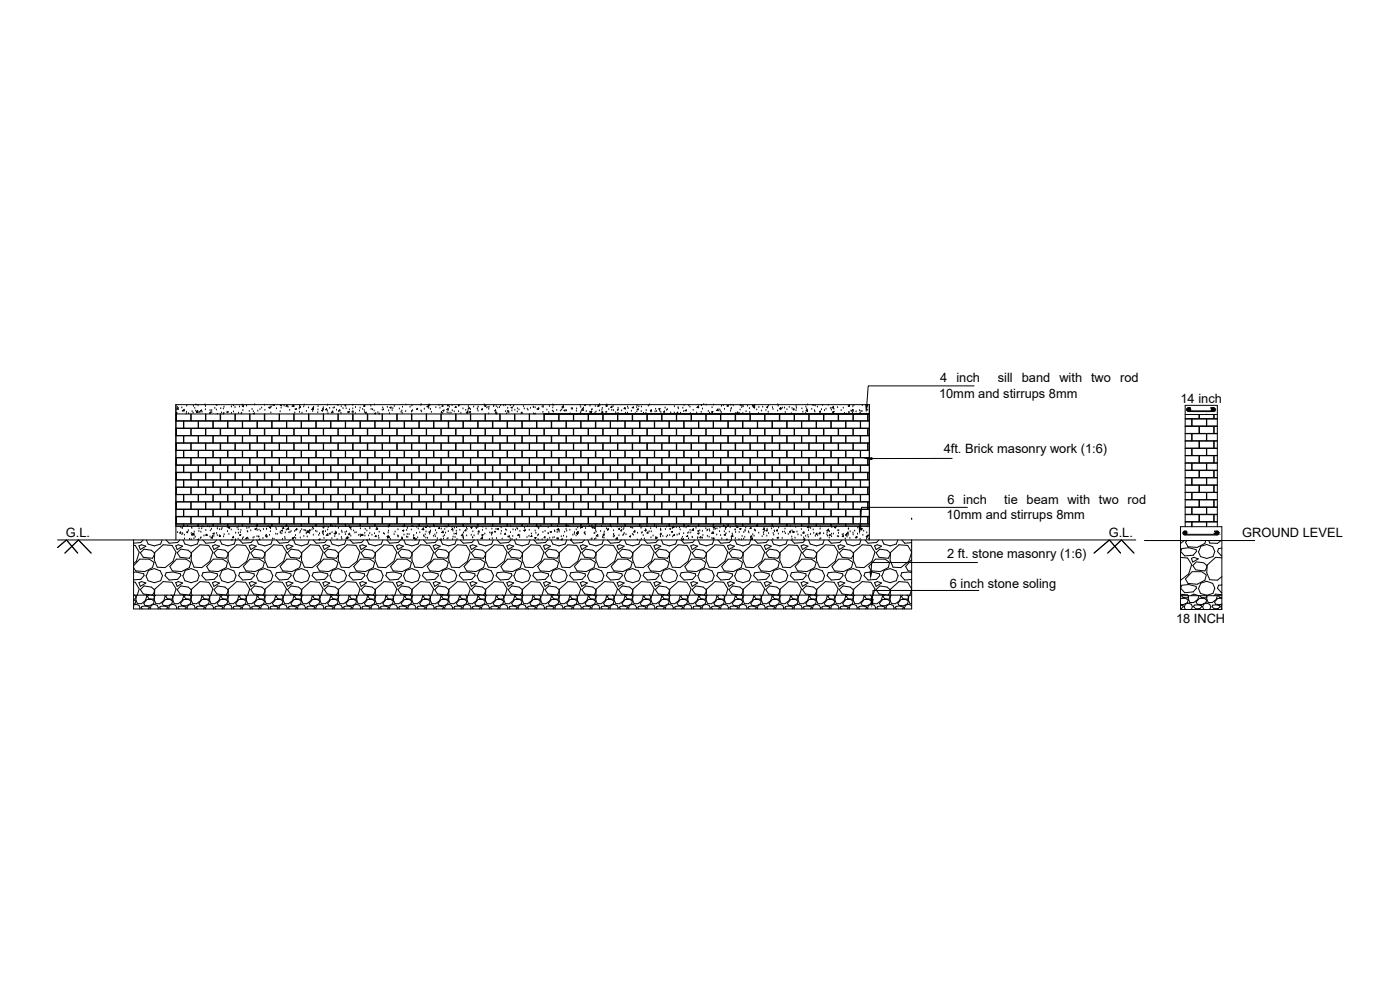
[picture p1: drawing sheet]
<svg xmlns="http://www.w3.org/2000/svg" width="420mm" height="297mm" viewBox="0 0 420 297" stroke-linecap="round" stroke-linejoin="round" font-family="sans-serif">
<defs><g id="words">
<g font-size="3.9">
<text x="281.8" y="119.3">10mm and stirrups 8mm</text>
<text x="282.2" y="114.7">4</text>
<text x="287" y="114.7">inch</text>
<text x="299.5" y="114.7">sill</text>
<text x="306.7" y="114.7">band with two</text>
<text x="336.2" y="114.7">rod</text>
<text x="354.3" y="120.8">14 inch</text>
<text x="283.2" y="136">4ft. Brick masonry work (1:6)</text>
<text x="284.1" y="155.8">10mm and stirrups 8mm</text>
<text x="284.4" y="151.2">6 inch</text>
<text x="301.4" y="151.2">tie beam with two rod</text>
<text x="19.8" y="161.2">G.L.</text>
<text x="332.7" y="161.2">G.L.</text>
<text x="372.8" y="161">GROUND LEVEL</text>
<text x="284.3" y="167.3">2 ft. stone masonry (1:6)</text>
<text x="285.1" y="176.4">6 inch stone soling</text>
<text x="352.9" y="187.1">18 INCH</text>
</g>
</g></defs>
<!-- layer: DESIGN WALL -->
<g fill="none" stroke="#000" stroke-width=".3">
<path d="M52.8 124.2h208.1M355.7 124.4h9.6M356.7 122.3a.61 .61 0 0 0-.6 .6 .61 .61 0 0 0 .6 .6M356.7 122.3h.6v.2h-.6M356.7 123.3h7.5M356.7 123.5h7.5M364.1 122.3a.61 .61 0 0 1 .6 .6 .61 .61 0 0 1-.6 .6M364.2 122.3h-.8v.2h.8M52.8 157.9h208.1M273.6 155.8h.1M354.3 158h12.4v24.9h-12.4zM355.6 159.3a.61 .61 0 0 0-.6 .6 .61 .61 0 0 0 .6 .6h9.7a.61 .61 0 0 0 .5-.6 .61 .61 0 0 0-.6-.6"/>
<path d="M355.6 159.3h.6v.3h-.6M355.7 158v-36.4h9.6v36.4M365.3 159.3h-.8v.3h.8M40.1 162h233.5M52.8 162v-40.6h208.1v40.6M343.5 162.2h33.1M354.3 178.7h12.4M355.6 160.3h9.7"/>
<circle cx="356.7" cy="122.9" r=".36"/>
<circle cx="364.1" cy="122.9" r=".36"/>
<circle cx="355.6" cy="159.9" r=".36"/>
<circle cx="365.2" cy="159.9" r=".36"/>
</g>
<!-- layer: HATCH -->
<g fill="none" stroke="#000" stroke-width=".3">
<path d="M52.8 126.4h2.3v2h-2.3M52.8 128.6h.1M52.8 130.8h2.3v2.1h-2.3M52.8 133h.1M52.8 135.2h2.3v2.1h-2.3M52.8 137.4h.1M52.8 139.6h2.3v2.1h-2.3M52.8 126.2h.1M52.8 130.7h.1M52.8 135.1h.1M52.8 139.5h.1M52.8 124.2v2"/>
<path d="M52.8 128.6v2.1M52.8 133v2.1M52.8 137.4v2.1M53 124h.1M53 128.6h4.3v2.1h-4.3zM53 133h4.3v2.1h-4.3zM53 137.4h4.3v2.1h-4.3zM53 124.2v2h4.3v-2M53 122.7l.5-.4v.5zM53.1 124.1h.1M53.2 122.2h.1M54.6 122.4h.1"/>
<path d="M54.7 123.4h.1M55.2 126.4h4.3v2h-4.3zM55.2 130.8h4.3v2.1h-4.3zM55.2 135.2h4.3v2.1h-4.3zM55.2 139.6h4.3v2.1h-4.3zM55.2 123.1h.1M55.2 122.9l.1 .4h-.4zM55.9 124.2h.1M56 123.7h.1M56 121.8h.1M56.6 124.1h.1M57.4 124.2v2h4.3v-2"/>
<path d="M57.4 128.6h4.3v2.1h-4.3zM57.4 133h4.3v2.1h-4.3zM57.4 137.4h4.3v2.1h-4.3zM57.7 123.5h.1M58 124h.1M58 121.9h.1M58.5 122.5h.1M58.8 123.3h.1M58.8 121.5h.1M59.2 123.3l.1 .3h-.4zM59.4 123.2v.5h-.5zM59.4 121.8h.1"/>
<path d="M59.6 126.4h4.3v2h-4.3zM59.6 130.8h4.3v2.1h-4.3zM59.6 135.2h4.3v2.1h-4.3zM59.6 139.6h4.3v2.1h-4.3zM59.8 123.7h.1M60.1 123.7h.1M60.2 123.2l.3-.2-.1 .4zM60.6 123.7h.1M61.5 121.5h.1M61.6 122.9h.1M61.7 122h.1M61.8 128.6h4.3v2.1h-4.3z"/>
<path d="M61.8 133h4.3v2.1h-4.3zM61.8 137.4h4.3v2.1h-4.3zM61.8 124.2v2h4.3v-2M63 123.2h.1M63.2 123.6v.4h-.3zM63.5 123.2h.1M63.5 123.8h.1M64 126.4h4.3v2h-4.3zM64 130.8h4.3v2.1h-4.3zM64 135.2h4.3v2.1h-4.3zM64 139.6h4.3v2.1h-4.3zM64.5 122.5h.1"/>
<path d="M64.8 121.4l.3 .2v-.2M64.9 123h.1M65.2 124.2h.1M66.2 128.6h4.3v2.1h-4.3zM66.2 133h4.3v2.1h-4.3zM66.2 137.4h4.3v2.1h-4.3zM66.2 124.2v2h4.3v-2M66.3 122.6h.1M66.5 123.9h.1M66.9 124.2l.2-.2v.2M67 122.7h.1M67.2 124h.1"/>
<path d="M67.2 122.2h.1M68.1 123.6l.4-.1-.1 .3zM68.4 126.4h4.3v2h-4.3zM68.4 130.8h4.3v2.1h-4.3zM68.4 135.2h4.3v2.1h-4.3zM68.4 139.6h4.3v2.1h-4.3zM69.5 124h.1M69.5 122.1h.1M70.1 123.6h.1M70.1 121.8h.1M70.5 122.3h.1M70.6 128.6h4.3v2.1h-4.3z"/>
<path d="M70.6 133h4.3v2.1h-4.3zM70.6 137.4h4.3v2.1h-4.3zM70.6 124.2v2h4.3v-2M71.6 124h.1M71.9 122.1h.1M72.4 124.2h.1M72.5 124h.1M72.7 121.5h.1M72.7 121.8l.4-.1-.1 .3zM72.8 126.4h4.3v2h-4.3zM72.8 130.8h4.3v2.1h-4.3zM72.8 135.2h4.3v2.1h-4.3z"/>
<path d="M72.8 139.6h4.3v2.1h-4.3zM72.9 123.2h.1M74 121.8h.1M74.8 123.4h.1M75 128.6h4.3v2.1h-4.3zM75 133h4.3v2.1h-4.3zM75 137.4h4.3v2.1h-4.3zM75 124.2v2h4.3v-2M75.6 122.9h.1M76 123.5h.1M76.2 124.2l-.2-.1 .4-.2-.1 .3M76.4 121.5h.1"/>
<path d="M77.3 126.4h4.2v2h-4.2zM77.3 130.8h4.2v2.1h-4.2zM77.3 135.2h4.2v2.1h-4.2zM77.3 139.6h4.2v2.1h-4.2zM77.4 123.4h.1M78 122.9h.1M78.5 122.4h.1M79.4 121.6h.1M79.5 124.2v2h4.3v-2M79.5 128.6h4.3v2.1h-4.3zM79.5 133h4.3v2.1h-4.3zM79.5 137.4h4.3v2.1h-4.3z"/>
<path d="M79.5 123.1h.1M80.6 122.3l.4-.2-.1 .4zM81.2 122.3h.1M81.3 123.9h.1M81.4 122h.1M81.7 126.4h4.3v2h-4.3zM81.7 130.8h4.3v2.1h-4.3zM81.7 135.2h4.3v2.1h-4.3zM81.7 139.6h4.3v2.1h-4.3zM82 121.4l-.1 .1 .3-.1M82.3 121.7h.1M83 122.6h.1"/>
<path d="M83.9 128.6h4.3v2.1h-4.3zM83.9 133h4.3v2.1h-4.3zM83.9 137.4h4.3v2.1h-4.3zM83.9 124.2v2h4.3v-2M84.1 123.5h.1M84.2 121.7h.1M84.4 122.4h.1M84.5 121.8h.1M85.3 121.8h.1M86.1 126.4h4.3v2h-4.3zM86.1 130.8h4.3v2.1h-4.3zM86.1 135.2h4.3v2.1h-4.3z"/>
<path d="M86.1 139.6h4.3v2.1h-4.3zM86.1 121.5l.1 .4h-.3zM86.4 122.2h.1M87 123.1h.1M87.7 121.9l.4-.4v.5zM88.2 122h.1M88.3 128.6h4.3v2.1h-4.3zM88.3 133h4.3v2.1h-4.3zM88.3 137.4h4.3v2.1h-4.3zM88.3 124.2v2h4.3v-2M88.5 123.9h.1M88.6 122.7l.4-.1-.1 .3z"/>
<path d="M89.8 122.7h.1M89.9 123.7h.1M89.9 121.7h.1M90.1 121.9l.1 .4-.4-.1zM90.5 126.4h4.3v2h-4.3zM90.5 130.8h4.3v2.1h-4.3zM90.5 135.2h4.3v2.1h-4.3zM90.5 139.6h4.3v2.1h-4.3zM90.6 124h.1M91.1 122.1h.1M91.3 121.5h.1M91.9 123.4h.1"/>
<path d="M92.6 122.4h.1M92.7 128.6h4.3v2.1h-4.3zM92.7 133h4.3v2.1h-4.3zM92.7 137.4h4.3v2.1h-4.3zM92.7 124.2v2h4.3v-2M93.8 122.6l.3-.3v.3zM93.9 123.4h.1M94 122.4v.5h-.4zM94.1 122.2h.1M94.9 126.4h4.3v2h-4.3zM94.9 130.8h4.3v2.1h-4.3zM94.9 135.2h4.3v2.1h-4.3z"/>
<path d="M94.9 139.6h4.3v2.1h-4.3zM95.4 123.8h.1M95.4 123h.1M95.5 122h.1M96.5 123.1l.4-.1-.1 .4zM96.8 122.8h.1M97 122.3h.1M97.1 122.9h.1M97.1 128.6h4.3v2.1h-4.3zM97.1 133h4.3v2.1h-4.3zM97.1 137.4h4.3v2.1h-4.3zM97.1 124.2v2h4.3v-2"/>
<path d="M98 122.6l.1 .3h-.4zM98.2 123.4h.1M98.3 121.6h.1M98.4 124.1h.1M98.9 122.5h.1M99.3 126.4h4.3v2h-4.3zM99.3 130.8h4.3v2.1h-4.3zM99.3 135.2h4.3v2.1h-4.3zM99.3 139.6h4.3v2.1h-4.3zM99.9 123.3v.5h-.5zM100 122.5h.1M100.3 122.3h.1"/>
<path d="M101 123.1h.1M101.2 121.4l.2 .2 .1-.2M101.5 124.2v2h4.3v-2M101.5 128.6h4.3v2.1h-4.3zM101.5 133h4.3v2.1h-4.3zM101.5 137.4h4.3v2.1h-4.3zM101.6 123.5h.1M102 122.9v.4h-.3zM102.3 124h.1M102.4 122h.1M103 122.6h.1M103.5 121.8h.1"/>
<path d="M103.7 126.4h4.3v2h-4.3zM103.7 130.8h4.3v2.1h-4.3zM103.7 135.2h4.3v2.1h-4.3zM103.7 139.6h4.3v2.1h-4.3zM103.8 121.9h.1M103.9 122.6h.1M104.4 123.8h.1M104.4 123.6l.4-.2-.1 .4zM104.9 123h.1M105.9 121.6h.1M105.9 122.7h.1M105.9 123.3l.1 .4-.3-.1z"/>
<path d="M106 128.6h4.2v2.1h-4.2zM106 133h4.2v2.1h-4.2zM106 137.4h4.2v2.1h-4.2zM106 124.2v2h4.2v-2M106.6 124.1h.1M106.7 122.3h.1M107.9 123.3h.1M108.1 122.4h.1M108.2 126.4h4.3v2h-4.3zM108.2 130.8h4.3v2.1h-4.3zM108.2 135.2h4.3v2.1h-4.3zM108.2 139.6h4.3v2.1h-4.3z"/>
<path d="M108.8 122.8h.1M109.1 121.8l.4-.1-.2 .3zM109.3 123.1h.1M109.4 123.7h.1M109.5 121.9h.1M109.9 123.7v.3h-.3zM110.4 128.6h4.3v2.1h-4.3zM110.4 133h4.3v2.1h-4.3zM110.4 137.4h4.3v2.1h-4.3zM110.4 124.2v2h4.3v-2M111.3 121.9h.1M111.4 122.9h.1"/>
<path d="M111.8 122.9h.1M112.3 123.3h.1M112.4 121.5h.1M112.6 126.4h4.3v2h-4.3zM112.6 130.8h4.3v2.1h-4.3zM112.6 135.2h4.3v2.1h-4.3zM112.6 139.6h4.3v2.1h-4.3zM112.6 124.2l-.2-.2 .4-.1-.1 .3M113.4 123.8h.1M113.7 124.2l.1-.2 .1 .2M114.7 123.1h.1M114.8 128.6h4.3v2.1h-4.3z"/>
<path d="M114.8 133h4.3v2.1h-4.3zM114.8 137.4h4.3v2.1h-4.3zM114.8 124.2v2h4.3v-2M114.9 122.4h.1M115.1 122.9h.1M116.2 122.2h.1M116.6 123.3h.1M116.9 124.1h.1M117 126.4h4.3v2h-4.3zM117 130.8h4.3v2.1h-4.3zM117 135.2h4.3v2.1h-4.3zM117 139.6h4.3v2.1h-4.3z"/>
<path d="M117 122.3l.4-.2-.1 .4zM117.7 123.2h.1M117.9 122.6h.1M118.3 122h.1M119.2 128.6h4.3v2.1h-4.3zM119.2 133h4.3v2.1h-4.3zM119.2 137.4h4.3v2.1h-4.3zM119.2 124.2v2h4.3v-2M119.8 122.7h.1M120.4 123.7h.1M120.6 123.3h.1M120.7 124h.1"/>
<path d="M120.8 122.2h.1M121.4 126.4h4.3v2h-4.3zM121.4 130.8h4.3v2.1h-4.3zM121.4 135.2h4.3v2.1h-4.3zM121.4 139.6h4.3v2.1h-4.3zM121.8 123.5h.1M121.8 121.5h.1M123.1 122.2h.1M123.5 123.6h.1M123.6 123.4h.1M123.6 121.8h.1M123.6 124.2v2h4.3v-2"/>
<path d="M123.6 128.6h4.3v2.1h-4.3zM123.6 133h4.3v2.1h-4.3zM123.6 137.4h4.3v2.1h-4.3zM123.8 123.2h.1M125 122.7l.3-.1-.1 .3zM125.8 126.4h4.3v2h-4.3zM125.8 130.8h4.3v2.1h-4.3zM125.8 135.2h4.3v2.1h-4.3zM125.8 139.6h4.3v2.1h-4.3zM126.3 121.6h.1M126.3 123.3h.1M126.4 121.4h.1"/>
<path d="M126.5 123.6h.1M127.3 122.8h.1M128 128.6h4.3v2.1h-4.3zM128 133h4.3v2.1h-4.3zM128 137.4h4.3v2.1h-4.3zM128 124.2v2h4.3v-2M128.6 121.6l.1 .5-.6-.1zM128.7 122.6h.1M128.7 121.4v.1l.3 .1-.1-.2M128.8 121.5h.1M129.2 122.9h.1M129.5 123.7h.1"/>
<path d="M130.2 126.4h4.3v2h-4.3zM130.2 130.8h4.3v2.1h-4.3zM130.2 135.2h4.3v2.1h-4.3zM130.2 139.6h4.3v2.1h-4.3zM130.8 122.3h.1M131.7 121.6h.1M132 122.5h.1M132.4 123.8h.1M132.4 128.6h4.3v2.1h-4.3zM132.4 133h4.3v2.1h-4.3zM132.4 137.4h4.3v2.1h-4.3zM132.4 124.2v2h4.3v-2"/>
<path d="M132.5 123.8h.1M132.8 124h.1M132.9 121.6v.3h-.3zM132.9 123.1l.4-.1-.2 .4zM134.1 122.9l.4-.4v.5zM134.2 123.8h.1M134.3 121.8h.1M134.7 121.8h.1M134.7 126.4h4.2v2h-4.2zM134.7 130.8h4.2v2.1h-4.2zM134.7 135.2h4.2v2.1h-4.2zM134.7 139.6h4.2v2.1h-4.2z"/>
<path d="M134.7 124h.1M134.8 122.1h.1M135.3 124h.1M135.7 121.7h.1M135.7 123.2h.1M136.3 123.6h.1M136.8 121.9l.1 .4-.3-.1zM136.9 128.6h4.3v2.1h-4.3zM136.9 133h4.3v2.1h-4.3zM136.9 137.4h4.3v2.1h-4.3zM136.9 124.2v2h4.3v-2M137.6 121.4h.2"/>
<path d="M137.6 123.5h.1M137.6 121.9h.1M137.7 121.7h.1M138.3 124.1h.1M138.9 122.7h.1M139.1 126.4h4.3v2h-4.3zM139.1 130.8h4.3v2.1h-4.3zM139.1 135.2h4.3v2.1h-4.3zM139.1 139.6h4.3v2.1h-4.3zM139.8 123.1h.1M140.3 123.9h.1M140.4 123.4v.6l-.4-.1z"/>
<path d="M140.5 123.1h.1M140.5 122h.1M140.8 122.3v.3h-.3zM140.8 123.6l.4-.2-.1 .4zM141.2 122.9h.1M141.3 128.6h4.3v2.1h-4.3zM141.3 133h4.3v2.1h-4.3zM141.3 137.4h4.3v2.1h-4.3zM141.3 124.2v2h4.3v-2M142.2 122.1h.1M143.3 122.8h.1M143.3 122.6h.1"/>
<path d="M143.5 123.4h.1M143.5 126.4h4.3v2h-4.3zM143.5 130.8h4.3v2.1h-4.3zM143.5 135.2h4.3v2.1h-4.3zM143.5 139.6h4.3v2.1h-4.3zM143.5 122.1h.1M144.7 122.6l.1 .3h-.3zM145.3 121.5h.1M145.4 121.6h.1M145.5 121.8l.3-.1-.1 .3zM145.7 124.2v2h4.3v-2M145.7 128.6h4.3v2.1h-4.3z"/>
<path d="M145.7 133h4.3v2.1h-4.3zM145.7 137.4h4.3v2.1h-4.3zM146.1 122.4h.1M146.5 122.3h.1M146.7 124.2h.1M146.7 122.8h.1M146.8 122.2h.1M147.9 126.4h4.3v2h-4.3zM147.9 130.8h4.3v2.1h-4.3zM147.9 135.2h4.3v2.1h-4.3zM147.9 139.6h4.3v2.1h-4.3zM148.1 122h.1"/>
<path d="M148.3 121.6h.1M148.7 122.9l.1 .4h-.3zM148.8 123.9h.1M148.9 123.8h.1M148.9 122h.1M149 124.2l-.2-.2 .3-.1v.3M149.4 122.4h.1M149.9 122.3h.1M150.1 128.6h4.3v2.1h-4.3zM150.1 133h4.3v2.1h-4.3zM150.1 137.4h4.3v2.1h-4.3zM150.1 124.2v2h4.3v-2"/>
<path d="M150.2 121.7h.1M151.2 121.8h.1M151.7 123.5h.1M151.7 121.6h.1M152 124.2h.1M152.3 123.4h.1M152.3 126.4h4.3v2h-4.3zM152.3 130.8h4.3v2.1h-4.3zM152.3 135.2h4.3v2.1h-4.3zM152.3 139.6h4.3v2.1h-4.3zM152.4 122.5h.1M152.7 123.3v.4l-.3-.1z"/>
<path d="M153.1 121.7h.1M153.4 122.3l.4-.2-.1 .3zM153.6 123.3h.1M154.1 121.9h.1M154.5 123.1h.1M154.5 128.6h4.3v2.1h-4.3zM154.5 133h4.3v2.1h-4.3zM154.5 137.4h4.3v2.1h-4.3zM154.5 124.2v2h4.3v-2M155.2 123.6h.1M155.3 122.6h.1M155.7 123h.1"/>
<path d="M156.6 123.7l.1 .3h-.3zM156.7 126.4h4.3v2h-4.3zM156.7 130.8h4.3v2.1h-4.3zM156.7 135.2h4.3v2.1h-4.3zM156.7 139.6h4.3v2.1h-4.3zM157.1 122h.1M157.4 122.7h.1M158.2 122.8h.1M158.5 123.1h.1M158.9 128.6h4.3v2.1h-4.3zM158.9 133h4.3v2.1h-4.3zM158.9 137.4h4.3v2.1h-4.3z"/>
<path d="M158.9 124.2v2h4.3v-2M159.2 122.5h.1M160 122.1h.1M160.1 124.2h.1M160.1 122.3h.1M160.4 124.2l.2-.2v.2M160.6 122.3h.1M161.1 126.4h4.3v2h-4.3zM161.1 130.8h4.3v2.1h-4.3zM161.1 135.2h4.3v2.1h-4.3zM161.1 139.6h4.3v2.1h-4.3zM161.2 122.9h.1"/>
<path d="M161.3 122.7l.4-.1-.1 .3zM161.7 122.5h.1M162.7 122h.1M162.9 123.7h.1M163 122.3h.1M163 121.9h.1M163.4 128.6h4.3v2.1h-4.3zM163.4 133h4.3v2.1h-4.3zM163.4 137.4h4.3v2.1h-4.3zM163.4 124.2v2h4.3v-2M164.1 123h.1M164.7 123.8h.1"/>
<path d="M164.9 122h.1M165.6 126.4h4.3v2h-4.3zM165.6 130.8h4.3v2.1h-4.3zM165.6 135.2h4.3v2.1h-4.3zM165.6 139.6h4.3v2.1h-4.3zM165.8 123.4h.1M165.9 121.5h.1M165.9 122.4h.1M166.1 123.6h.1M166.2 121.6h.1M167.1 123.1h.1M167.8 124.2v2h4.3v-2"/>
<path d="M167.8 128.6h4.3v2.1h-4.3zM167.8 133h4.3v2.1h-4.3zM167.8 137.4h4.3v2.1h-4.3zM168.2 123.3h.1M168.6 123h.1M168.7 122.1l.4-.4 .1 .5zM168.9 122.5h.1M169.2 123.1l.4-.1-.1 .3zM170 126.4h4.3v2h-4.3zM170 130.8h4.3v2.1h-4.3zM170 135.2h4.3v2.1h-4.3zM170 139.6h4.3v2.1h-4.3z"/>
<path d="M170 123.2h.1M171.1 124.2h.1M171.5 122.6h.1M171.7 122.9h.1M171.8 122.6h.1M172.2 128.6h4.3v2.1h-4.3zM172.2 133h4.3v2.1h-4.3zM172.2 137.4h4.3v2.1h-4.3zM172.2 124.2v2h4.3v-2M173 123.4h.1M173.1 122.7h.1M174 121.4h.2"/>
<path d="M174.2 124h.1M174.3 122.2h.1M174.3 123.6h.1M174.4 126.4h4.3v2h-4.3zM174.4 130.8h4.3v2.1h-4.3zM174.4 135.2h4.3v2.1h-4.3zM174.4 139.6h4.3v2.1h-4.3zM174.5 123.1l.5-.5v.5zM174.8 122.8h.1M175.1 122.4h.1M175.5 121.4l-.1 .1 .3 .1v-.2M175.9 123.5h.1"/>
<path d="M176.6 128.6h4.3v2.1h-4.3zM176.6 133h4.3v2.1h-4.3zM176.6 137.4h4.3v2.1h-4.3zM176.6 124.2v2h4.3v-2M177 123.7h.1M177.1 121.8h.1M177.2 124.1h.1M177.2 123.6l.4-.2-.1 .4zM177.5 123.1h.1M177.7 122.9h.1M178.6 124h.1M178.6 122h.1"/>
<path d="M178.8 126.4h4.3v2h-4.3zM178.8 130.8h4.3v2.1h-4.3zM178.8 135.2h4.3v2.1h-4.3zM178.8 139.6h4.3v2.1h-4.3zM178.9 123.6h.1M179.6 121.6l.1 .3h-.3zM179.9 123.3h.1M179.9 121.4h.1M180 121.8h.1M180.5 124l.4-.5v.5h-.4M180.6 123h.1M180.7 123.7h.1"/>
<path d="M180.8 122.5h.1M181 128.6h4.3v2.1h-4.3zM181 133h4.3v2.1h-4.3zM181 137.4h4.3v2.1h-4.3zM181 124.2v2h4.3v-2l-.2-.2 .4-.1-.1 2.3h4.3v-2M181.8 123.7h.1M181.8 121.8l.4-.1-.1 .3zM182.1 123.7h.1M182.1 121.5h.1M182.7 122.9h.1M183.2 126.4h4.3v2h-4.3zM183.2 130.8h4.3v2.1h-4.3z"/>
<path d="M183.2 135.2h4.3v2.1h-4.3zM183.2 139.6h4.3v2.1h-4.3zM183.3 122.2l.3-.3v.4zM183.6 123.1h.1M184 122h.1M184.2 123.2h.1M184.8 123.9h.1M185.3 123.1h.1M185.4 128.6h4.3v2.1h-4.3zM185.4 133h4.3v2.1h-4.3zM185.4 137.4h4.3v2.1h-4.3zM185.5 122.5h.1"/>
<path d="M185.5 123h.1M186.6 123.3h.1M187.5 122.3l.1 .3h-.3zM187.6 122.8h.1M187.6 126.4h4.3v2h-4.3zM187.6 130.8h4.3v2.1h-4.3zM187.6 135.2h4.3v2.1h-4.3zM187.6 139.6h4.3v2.1h-4.3zM187.7 124h.1M188.3 124h.1M188.3 122.1h.1M188.5 122.6h.1"/>
<path d="M189.5 123.4h.1M189.7 122.3l.5-.2-.2 .3zM189.9 124.2v2h4.2v-2M189.9 128.6h4.2v2.1h-4.2zM189.9 133h4.2v2.1h-4.2zM189.9 137.4h4.2v2.1h-4.2zM190.7 124.1h.1M191.1 122.3h.1M191.1 123.6h.1M191.2 121.7h.1M191.5 122.6l.1 .3h-.4zM191.7 122h.1"/>
<path d="M192.1 126.4h4.3v2h-4.3zM192.1 130.8h4.3v2.1h-4.3zM192.1 135.2h4.3v2.1h-4.3zM192.1 139.6h4.3v2.1h-4.3zM192.4 123.5h.1M192.5 122.1h.1M193.1 124h.1M193.8 124h.1M193.9 123.2h.1M194.3 128.6h4.3v2.1h-4.3zM194.3 133h4.3v2.1h-4.3zM194.3 137.4h4.3v2.1h-4.3z"/>
<path d="M194.3 124.2v2h4.3v-2M194.6 121.8h.1M194.9 121.5h.1M195.4 123.6h.1M195.5 122.9v.4h-.3zM196.5 126.4h4.3v2h-4.3zM196.5 130.8h4.3v2.1h-4.3zM196.5 135.2h4.3v2.1h-4.3zM196.5 139.6h4.3v2.1h-4.3zM196.6 123.6h.1M196.8 122.8h.1M197.1 123.4h.1"/>
<path d="M197.7 122.7l.4-.1-.1 .3zM198 123.4h.1M198.3 123.7h.1M198.7 128.6h4.3v2.1h-4.3zM198.7 133h4.3v2.1h-4.3zM198.7 137.4h4.3v2.1h-4.3zM198.7 124.2v2h4.3v-2M199.1 123.6l.3-.3 .1 .4zM199.6 122.4h.1M200.1 123.1h.1M200.3 122.9h.1M200.9 126.4h4.3v2h-4.3z"/>
<path d="M200.9 130.8h4.3v2.1h-4.3zM200.9 135.2h4.3v2.1h-4.3zM200.9 139.6h4.3v2.1h-4.3zM201.3 123.9h.1M202.4 123.9h.1M202.4 122h.1M203.1 128.6h4.3v2.1h-4.3zM203.1 133h4.3v2.1h-4.3zM203.1 137.4h4.3v2.1h-4.3zM203.1 124.2v2h4.3l-.1-2.2-.1 .2M203.4 123.7l.1 .3h-.4zM203.5 122.3h.1"/>
<path d="M203.6 122.6h.1M204.2 124h.1M204.9 122.5h.1M205.2 123.5h.1M205.3 121.6h.1M205.3 126.4h4.3v2h-4.3zM205.3 130.8h4.3v2.1h-4.3zM205.3 135.2h4.3v2.1h-4.3zM205.3 139.6h4.3v2.1h-4.3zM205.6 123.1l.4-.1-.1 .3zM206.7 121.8h.1M207.1 122.2h.1"/>
<path d="M207.2 124.1h.1M207.5 128.6h4.3v2.1h-4.3zM207.5 133h4.3v2.1h-4.3zM207.5 137.4h4.3v2.1h-4.3zM207.5 124.2v2h4.3v-2M208 123.1h.1M209.1 123.9h.1M209.6 121.8l.1 .5h-.5zM209.7 126.4h4.3v2h-4.3zM209.7 130.8h4.3v2.1h-4.3zM209.7 135.2h4.3v2.1h-4.3zM209.7 139.6h4.3v2.1h-4.3z"/>
<path d="M210.4 121.4h.2M210.4 123.7h.1M210.5 121.7h.1M210.8 122.7h.1M211.2 121.4h.1M211.9 121.5h.1M211.9 124.2v2h4.3v-2M211.9 128.6h4.3v2.1h-4.3zM211.9 133h4.3v2.1h-4.3zM211.9 137.4h4.3v2.1h-4.3zM212.6 123.4h.1M212.9 124h.1"/>
<path d="M213.6 123.6l.4-.2-.2 .3zM213.6 124.2h.1M213.7 122.3h.1M214.1 121.5h.1M214.1 126.4h4.3v2h-4.3zM214.1 130.8h4.3v2.1h-4.3zM214.1 135.2h4.3v2.1h-4.3zM214.1 139.6h4.3v2.1h-4.3zM215.1 123.1l.4-.4 .1 .5zM216 123h.1M216.2 123.4h.1M216.3 128.6h4.3v2.1h-4.3z"/>
<path d="M216.3 133h4.3v2.1h-4.3zM216.3 137.4h4.3v2.1h-4.3zM216.3 124.2v2h4.3v-2M216.5 123.8h.1M216.5 121.9h.1M217.1 121.7h.1M217.4 122.8h.1M218.2 121.8l.4-.2-.1 .4zM218.6 126.4h4.2v2h-4.2zM218.6 130.8h4.2v2.1h-4.2zM218.6 135.2h4.2v2.1h-4.2zM218.6 139.6h4.2v2.1h-4.2z"/>
<path d="M219.2 123.4h.1M219.3 121.6h.1M219.4 122.9h.1M219.5 122.5h.1M220 121.8h.1M220.7 124.1h.1M220.8 128.6h4.3v2.1h-4.3zM220.8 133h4.3v2.1h-4.3zM220.8 137.4h4.3v2.1h-4.3zM220.8 124.2v2h4.3v-2M220.9 124.1l.5-.5v.6zM221.7 124.2l-.2-.2 .4-.1-.1 .3"/>
<path d="M222.1 123h.1M222.3 121.4l-.2 .1 .4 .1v-.2M222.6 122.3h.1M222.9 124.1h.1M223 121.9h.1M223 126.4h4.3v2h-4.3zM223 130.8h4.3v2.1h-4.3zM223 135.2h4.3v2.1h-4.3zM223 139.6h4.3v2.1h-4.3zM223 122h.1M223.9 123.5h.1M224.4 121.9h.1"/>
<path d="M225 122.6h.1M225 123.8h.1M225.2 128.6h4.3v2.1h-4.3zM225.2 133h4.3v2.1h-4.3zM225.2 137.4h4.3v2.1h-4.3zM225.2 124.2v2h4.3v-2M225.8 121.8h.1M225.9 122h.1M226.1 122.2l.4-.1-.1 .3zM226.4 121.6v.3h-.3zM226.5 121.6h.1M227.1 123h.1"/>
<path d="M227.4 126.4h4.3v2h-4.3zM227.4 130.8h4.3v2.1h-4.3zM227.4 135.2h4.3v2.1h-4.3zM227.4 139.6h4.3v2.1h-4.3zM227.7 124.1h.1M227.8 122.3h.1M228.5 123.3h.1M228.9 122.2h.1M229.6 128.6h4.3v2.1h-4.3zM229.6 133h4.3v2.1h-4.3zM229.6 137.4h4.3v2.1h-4.3zM229.6 124.2v2h4.3v-2"/>
<path d="M229.9 123.1h.1M230.3 122.4h.1M230.3 121.9l.1 .4-.3-.1zM230.5 123.7h.1M230.6 121.8h.1M231.8 122.3h.1M231.8 126.4h4.3v2h-4.3zM231.8 130.8h4.3v2.1h-4.3zM231.8 135.2h4.3v2.1h-4.3zM231.8 139.6h4.3v2.1h-4.3zM232 122.9h.1M233.4 123.3h.1"/>
<path d="M233.4 121.5h.1M233.6 121.8h.1M234 124.2v2h4.3v-2M234 128.6h4.3v2.1h-4.3zM234 133h4.3v2.1h-4.3zM234 137.4h4.3v2.1h-4.3zM234.1 122.7l.3-.2-.1 .4zM234.3 122.3l.1 .3h-.4zM234.8 122.4h.1M235.5 122.4h.1M235.7 123.8h.1M236.2 122.9h.1"/>
<path d="M236.2 126.4h4.3v2h-4.3zM236.2 130.8h4.3v2.1h-4.3zM236.2 135.2h4.3v2.1h-4.3zM236.2 139.6h4.3v2.1h-4.3zM236.9 122.2h.1M237.5 124.1h.1M237.7 122.6h.1M238.3 122.6v.4l-.3-.1zM238.4 128.6h4.3v2.1h-4.3zM238.4 133h4.3v2.1h-4.3zM238.4 137.4h4.3v2.1h-4.3zM238.4 124.2v2h4.3v-2"/>
<path d="M238.9 123.2h.1M238.9 122h.1M239 122.5h.1M240.6 126.4h4.3v2h-4.3zM240.6 130.8h4.3v2.1h-4.3zM240.6 135.2h4.3v2.1h-4.3zM240.6 139.6h4.3v2.1h-4.3zM240.7 122.7h.1M241 123.7h.1M241.8 124h.1M241.9 122.1h.1M242 123.1l.4-.1-.1 .3z"/>
<path d="M242.1 122.7h.1M242.2 123l.1 .3h-.4zM242.4 123.5h.1M242.4 121.5h.1M242.8 128.6h4.3v2.1h-4.3zM242.8 133h4.3v2.1h-4.3zM242.8 137.4h4.3v2.1h-4.3zM242.8 124.2v2h4.3v-2M243.6 122.8h.1M243.8 121.4h.5M244.4 123.2h.1M244.6 123.6h.1"/>
<path d="M244.6 121.8h.1M245 126.4h4.3v2h-4.3zM245 130.8h4.3v2.1h-4.3zM245 135.2h4.3v2.1h-4.3zM245 139.6h4.3v2.1h-4.3zM245.3 122.1h.1M246.2 123.3v.4l-.3-.1zM246.5 122.9h.1M246.8 121.4h.1M247.3 128.6h4.2v2.1h-4.2zM247.3 133h4.2v2.1h-4.2zM247.3 137.4h4.2v2.1h-4.2z"/>
<path d="M247.3 124.2v2h4.2v-2M247.4 123.2h.1M247.9 122.8h.1M248.5 121.6h.1M249.3 122.6h.1M249.5 126.4h4.3v2h-4.3zM249.5 130.8h4.3v2.1h-4.3zM249.5 135.2h4.3v2.1h-4.3zM249.5 139.6h4.3v2.1h-4.3zM249.5 123.1h.1M249.7 122.3l.4-.4v.5zM249.9 123.6l.4-.2-.1 .3z"/>
<path d="M250.1 123.7l.1 .3h-.3zM250.3 122.8h.1M251.4 122.3h.1M251.7 128.6h4.3v2.1h-4.3zM251.7 133h4.3v2.1h-4.3zM251.7 137.4h4.3v2.1h-4.3zM251.7 124.2v2h4.3v-2M252.4 123.2h.1M253.1 122.5h.1M253.4 124h.1M253.9 126.4h4.3v2h-4.3zM253.9 130.8h4.3v2.1h-4.3z"/>
<path d="M253.9 135.2h4.3v2.1h-4.3zM253.9 139.6h4.3v2.1h-4.3zM253.9 124.2l.2-.2v.2M254.6 121.8l.3-.2-.1 .4zM254.8 123.8h.1M254.9 121.8h.1M255.4 123.3h.1M255.9 123.9h.1M255.9 122h.1M256 122.8l.1 .6-.5-.1zM256.1 124.2v2h4.3v-2M256.1 128.6h4.3v2.1h-4.3z"/>
<path d="M256.1 133h4.3v2.1h-4.3zM256.1 137.4h4.3v2.1h-4.3zM256.2 121.7h.1M256.9 123.6h.1M257.9 124l.3-.1-.1 .3zM258 123.2h.1M258.4 123.4h.1M258.7 123.5h.1M258.8 121.7h.1M260.4 123.1h.1M260.5 124.2v2h.4M260.9 126.4h-2.6v2h2.6"/>
<path d="M260.9 128.6h-.4v2.1h.4M260.9 130.8h-2.6v2.1h2.6M260.9 133h-.4v2.1h.4M260.9 135.2h-2.6v2.1h2.6M260.9 137.4h-.4v2.1h.4M260.9 139.6h-2.6v2.1h2.6M355.7 125.7h1.9v2.1h-1.9M355.7 127.9h4.1v2.1h-4.1M355.7 130.1h1.9v2.1h-1.9M355.7 132.3h4.1v2.2h-4.1M355.7 134.5h1.9v2.2h-1.9M355.7 136.7h4.1v2.2h-4.1"/>
<path d="M355.7 139h1.9v2.1h-1.9M357.8 125.7h4.3v2.1h-4.3zM357.8 130.1h4.3v2.1h-4.3zM357.8 134.5h4.3v2.2h-4.3zM357.8 139h4.3v2.1h-4.3zM359.8 124.4v1.2h-4.1M360 127.9h4.3v2.1h-4.3zM360 132.3h4.3v2.2h-4.3zM360 136.7h4.3v2.2h-4.3zM360 124.4v1.2h4.3v-1.2M362.1 124.4h.1M364.4 124.4v1.2h.9"/>
<path d="M365.3 125.7h-3.1v2.1h3.1M365.3 130.1h-3.1v2.1h3.1M365.3 134.5h-3.1v2.2h3.1M365.3 139h-3.1v2.1h3.1M365.3 127.9h-.9v2.1h.9M365.3 132.3h-.9v2.2h.9M365.3 136.7h-.9v2.2h.9M52.8 141.8h.1M52.8 144h2.3v2.1h-2.3M52.8 146.2h.1M52.8 148.4h2.3v2.1h-2.3M52.8 150.6h.1"/>
<path d="M52.8 152.9h2.3v2h-2.3M52.8 155.1h.1M52.8 157.3h2.3v.6M52.8 143.9h.1M52.8 148.3h.1M52.8 152.7h.1M52.8 157.1h.1M52.8 141.8v2.1M52.8 146.2v2.1M52.8 150.6v2.1M52.8 155.1v2M53 141.8h4.3v2.1h-4.3z"/>
<path d="M53 146.2h4.3v2.1h-4.3zM53 150.6h4.3v2.1h-4.3zM53 155.1h4.3v2h-4.3zM53.3 159.8h.1M54.1 158.2h.1M54.2 159.6l.1 .4-.4-.1zM54.7 158.4h.1M54.7 158.6h.1M55.2 158h.1M55.2 144h4.3v2.1h-4.3zM55.2 148.4h4.3v2.1h-4.3zM55.2 152.9h4.3v2h-4.3z"/>
<path d="M55.2 157.9v-.6h4.3v.6M56 159.6l.4-.1-.1 .4zM56.3 157.9h.1M56.5 159.2h.1M57.4 141.8h4.3v2.1h-4.3zM57.4 146.2h4.3v2.1h-4.3zM57.4 150.6h4.3v2.1h-4.3zM57.4 155.1h4.3v2h-4.3zM57.5 158.2h.1M57.6 158.5h.1M58.2 160v.3h-.3zM58.3 159.6h.1"/>
<path d="M59.4 157.9h.1M59.6 144h4.3v2.1h-4.3zM59.6 148.4h4.3v2.1h-4.3zM59.6 152.9h4.3v2h-4.3zM59.6 157.9v-.6h4.3v.6M59.7 159.5h.1M59.7 158.7h.1M60.3 159.7h.1M60.5 158.7h.1M60.7 157.9l.2 .1 .1-.1M61.8 159.2h.1M61.8 141.8h4.3v2.1h-4.3z"/>
<path d="M61.8 146.2h4.3v2.1h-4.3zM61.8 150.6h4.3v2.1h-4.3zM61.8 155.1h4.3v2h-4.3zM62.3 158h.1M62.9 158.1h.1M63.1 159.3h.1M63.5 158.8h.1M64 144h4.3v2.1h-4.3zM64 148.4h4.3v2.1h-4.3zM64 152.9h4.3v2h-4.3zM64 157.9v-.6h4.3v.6M65.2 158.7h.1"/>
<path d="M65.2 158.2h.1M65.9 158.9h.1M66.2 141.8h4.3v2.1h-4.3zM66.2 146.2h4.3v2.1h-4.3zM66.2 150.6h4.3v2.1h-4.3zM66.2 155.1h4.3v2h-4.3zM66.4 158.9h.1M66.6 158.5h.1M68.2 158.3h.1M68.3 159.5h.1M68.4 144h4.3v2.1h-4.3zM68.4 148.4h4.3v2.1h-4.3z"/>
<path d="M68.4 152.9h4.3v2h-4.3zM68.4 157.9v-.6h4.3v.6M68.6 158.3l.4-.1-.2 .3zM68.7 158.3h.1M68.7 158.5h.1M69.4 159h.1M70.6 141.8h4.3v2.1h-4.3zM70.6 146.2h4.3v2.1h-4.3zM70.6 150.6h4.3v2.1h-4.3zM70.6 155.1h4.3v2h-4.3zM70.7 160h.1M71.2 158.4h.1"/>
<path d="M71.5 159h.1M71.5 160h.1M71.6 158.1h.1M72.1 159.8h.1M72.3 159.1h.1M72.8 144h4.3v2.1h-4.3zM72.8 148.4h4.3v2.1h-4.3zM72.8 152.9h4.3v2h-4.3zM72.8 157.9v-.6h4.3v.6M74.1 158.5h.1M74.2 159.5h.1M74.3 159.6h.1"/>
<path d="M74.7 158.4h.1M75 141.8h4.3v2.1h-4.3zM75 146.2h4.3v2.1h-4.3zM75 150.6h4.3v2.1h-4.3zM75 155.1h4.3v2h-4.3zM75.3 159.3h.1M76.5 158.8l.4-.2-.1 .3zM76.9 157.9h.1M76.9 157.9h.4v-.6h4.2v.6M77 158.7h.1M77.2 159.2h.1M77.3 144h4.2v2.1h-4.2z"/>
<path d="M77.3 148.4h4.2v2.1h-4.2zM77.3 152.9h4.2v2h-4.2zM77.7 159h.1M78.2 159.4h.1M79.1 158.9h.1M79.5 141.8h4.3v2.1h-4.3zM79.5 146.2h4.3v2.1h-4.3zM79.5 150.6h4.3v2.1h-4.3zM79.5 155.1h4.3v2h-4.3zM80 158.8h.1M80.3 157.9h.4M81.2 159.5h.1"/>
<path d="M81.2 157.9v.3h-.3zM81.2 158.6h.1M81.7 144h4.3v2.1h-4.3zM81.7 148.4h4.3v2.1h-4.3zM81.7 152.9h4.3v2h-4.3zM81.7 157.9v-.6h4.3v.6M82.8 158.5h.1M82.9 158.9h.1M83.9 141.8h4.3v2.1h-4.3zM83.9 146.2h4.3v2.1h-4.3zM83.9 150.6h4.3v2.1h-4.3zM83.9 155.1h4.3v2h-4.3z"/>
<path d="M84.1 159.6h.1M84.4 159.2l.4-.2-.1 .4zM84.7 158.2h.1M85.1 158.2l.1 .4-.4-.1zM85.6 159.9h.1M85.7 158h.1M85.9 159h.1M86.1 158h.1M86.1 144h4.3v2.1h-4.3zM86.1 148.4h4.3v2.1h-4.3zM86.1 152.9h4.3v2h-4.3zM86.1 157.9v-.6h4.3v.6"/>
<path d="M86.1 158.8l.5-.5 .1 .5zM86.7 159.9h.1M87 159.8h.1M87.3 159.5h.1M88.3 141.8h4.3v2.1h-4.3zM88.3 146.2h4.3v2.1h-4.3zM88.3 150.6h4.3v2.1h-4.3zM88.3 155.1h4.3v2h-4.3zM88.4 159.5h.1M88.8 159.2h.1M89.1 158.6v.3h-.3zM90 159.9h.1"/>
<path d="M90.2 159.4h.1M90.5 144h4.3v2.1h-4.3zM90.5 148.4h4.3v2.1h-4.3zM90.5 152.9h4.3v2h-4.3zM90.5 157.9v-.6h4.3v.6M90.6 158.9h.1M91.2 159.1h.1M91.6 159.2h.1M91.8 159.3h.1M92.4 159.6l.4-.1-.2 .3zM92.5 159.2v.6l-.5-.1zM92.7 141.8h4.3v2.1h-4.3z"/>
<path d="M92.7 146.2h4.3v2.1h-4.3zM92.7 150.6h4.3v2.1h-4.3zM92.7 155.1h4.3v2h-4.3zM93 158.9l.1 .4h-.3zM93.6 159h.1M93.8 158.4h.1M94.1 158.7h.1M94.7 159.4h.1M94.9 144h4.3v2.1h-4.3zM94.9 148.4h4.3v2.1h-4.3zM94.9 152.9h4.3v2h-4.3zM94.9 157.9v-.6h4.3v.6"/>
<path d="M95.1 159.6h.1M96.9 158.3h.1M97 159.3l.1 .3h-.4zM97 157.9l.3 .1v-.1M97.1 141.8h4.3v2.1h-4.3zM97.1 146.2h4.3v2.1h-4.3zM97.1 150.6h4.3v2.1h-4.3zM97.1 155.1h4.3v2h-4.3zM97.2 158.5h.1M97.7 159.5h.1M98.3 159h.1M98.5 158.3h.1"/>
<path d="M99.3 144h4.3v2.1h-4.3zM99.3 148.4h4.3v2.1h-4.3zM99.3 152.9h4.3v2h-4.3zM99.3 157.9v-.6h4.3v.6M99.7 159.8h.1M99.7 158h.1M100.6 158h.1M100.6 159.6h.1M101 159.6v.4l-.3-.1zM101.5 141.8h4.3v2.1h-4.3zM101.5 146.2h4.3v2.1h-4.3zM101.5 150.6h4.3v2.1h-4.3z"/>
<path d="M101.5 155.1h4.3v2h-4.3zM101.6 158.5h.1M102.5 159.4h.1M102.7 159.8h.1M103.5 159.8h.1M103.7 144h4.3v2.1h-4.3zM103.7 148.4h4.3v2.1h-4.3zM103.7 152.9h4.3v2h-4.3zM103.7 157.9v-.6h4.3v.6M104 159.6h.1M104.8 157.9h.1M104.9 160l.1 .3h-.4z"/>
<path d="M104.9 158.3l.4-.1-.1 .3zM105.4 159h.1M106 141.8h4.2v2.1h-4.2zM106 146.2h4.2v2.1h-4.2zM106 150.6h4.2v2.1h-4.2zM106 155.1h4.2v2h-4.2zM106.1 159.3h.1M106.5 159.9h.1M106.9 159.9h.1M108.2 158.7h.1M108.2 144h4.3v2.1h-4.3zM108.2 148.4h4.3v2.1h-4.3z"/>
<path d="M108.2 152.9h4.3v2h-4.3zM108.2 157.9v-.6h4.3v.6M109.6 158.8h.1M110.1 159.3h.1M110.4 141.8h4.3v2.1h-4.3zM110.4 146.2h4.3v2.1h-4.3zM110.4 150.6h4.3v2.1h-4.3zM110.4 155.1h4.3v2h-4.3zM111 158.2h.1M111 158.7h.1M112.6 144h4.3v2.1h-4.3zM112.6 148.4h4.3v2.1h-4.3z"/>
<path d="M112.6 152.9h4.3v2h-4.3zM112.6 157.9v-.6h4.3v.6M112.9 158.8l.3-.2v.3zM113.1 158.4h.1M113.3 158.8h.1M113.8 159.7h.1M114.8 141.8h4.3v2.1h-4.3zM114.8 146.2h4.3v2.1h-4.3zM114.8 150.6h4.3v2.1h-4.3zM114.8 155.1h4.3v2h-4.3zM116.5 159.9h.1M116.5 157.9h.1"/>
<path d="M116.5 158.2h.1M116.6 159.3h.1M117 144h4.3v2.1h-4.3zM117 148.4h4.3v2.1h-4.3zM117 152.9h4.3v2h-4.3zM117 157.9v-.6h4.3v.6M118.6 159.6h.1M119.2 141.8h4.3v2.1h-4.3zM119.2 146.2h4.3v2.1h-4.3zM119.2 150.6h4.3v2.1h-4.3zM119.2 155.1h4.3v2h-4.3zM119.4 158.9h.1"/>
<path d="M120.8 159.2l.4-.2-.1 .4zM120.9 157.9l.3 .1v-.1M121.4 144h4.3v2.1h-4.3zM121.4 148.4h4.3v2.1h-4.3zM121.4 152.9h4.3v2h-4.3zM121.4 157.9v-.6h4.3v.6M122 159.2h.1M122.3 158.5h.1M123.4 159h.1M123.6 141.8h4.3v2.1h-4.3zM123.6 146.2h4.3v2.1h-4.3zM123.6 150.6h4.3v2.1h-4.3z"/>
<path d="M123.6 155.1h4.3v2h-4.3zM123.7 157.9h.1M123.7 157.9h.3M125.1 158.2h.1M125.5 158.7h.1M125.8 144h4.3v2.1h-4.3zM125.8 148.4h4.3v2.1h-4.3zM125.8 152.9h4.3v2h-4.3zM125.8 157.9v-.6h4.3v.6M126 159.9h.1M127.1 158.4l.1 .6-.5-.1zM127.8 159.6h.1"/>
<path d="M127.9 157.9l.1 .3h-.4zM128 141.8h4.3v2.1h-4.3zM128 146.2h4.3v2.1h-4.3zM128 150.6h4.3v2.1h-4.3zM128 155.1h4.3v2h-4.3zM128.2 157.9h.1M128.7 159.6l.4-.1-.1 .3zM129 158.3h.1M129.2 159.3h.1M130.2 144h4.3v2.1h-4.3zM130.2 148.4h4.3v2.1h-4.3zM130.2 152.9h4.3v2h-4.3z"/>
<path d="M130.2 157.9v-.6h4.3v.6M130.4 158.1h.1M130.7 159.2h.1M131.1 160h.1M131.1 158.1h.1M131.6 158.5l.3-.3v.4zM132.4 158.8h.1M132.4 141.8h4.3v2.1h-4.3zM132.4 146.2h4.3v2.1h-4.3zM132.4 150.6h4.3v2.1h-4.3zM132.4 155.1h4.3v2h-4.3zM133 159.3l.1 .6-.6-.1z"/>
<path d="M133.4 157.9l.2 .1 .1-.1M133.5 158.9h.1M133.7 159.9h.1M134.1 158.2h.1M134.5 159.5h.1M134.7 144h4.2v2.1h-4.2zM134.7 148.4h4.2v2.1h-4.2zM134.7 152.9h4.2v2h-4.2zM134.7 157.9v-.6h4.2v.6M135.6 158.2h.1M135.8 158.6l.1 .3h-.3zM135.9 159.3h.1"/>
<path d="M136.4 158.5h.1M136.9 141.8h4.3v2.1h-4.3zM136.9 146.2h4.3v2.1h-4.3zM136.9 150.6h4.3v2.1h-4.3zM136.9 155.1h4.3v2h-4.3zM136.9 159.4h.1M137 158.3h.1M138 159.1h.1M139.1 144h4.3v2.1h-4.3zM139.1 148.4h4.3v2.1h-4.3zM139.1 152.9h4.3v2h-4.3zM139.1 157.9v-.6h4.3v.6"/>
<path d="M139.1 159.9h.1M139.2 158.1h.1M139.8 158.9v.4h-.3zM140 158.5h.1M140.2 158.8h.1M141.3 141.8h4.3v2.1h-4.3zM141.3 146.2h4.3v2.1h-4.3zM141.3 150.6h4.3v2.1h-4.3zM141.3 155.1h4.3v2h-4.3zM141.3 158.3l.4-.2-.1 .4zM141.5 158.6h.1M141.9 159.6h.1"/>
<path d="M142.9 158.4h.1M143 158.6h.1M143.4 158.3h.1M143.5 144h4.3v2.1h-4.3zM143.5 148.4h4.3v2.1h-4.3zM143.5 152.9h4.3v2h-4.3zM143.5 157.9v-.6h4.3v.6M143.7 159.3l.1 .3h-.3zM144.8 159.1h.1M144.9 158.2h.1M145.7 141.8h4.3v2.1h-4.3zM145.7 146.2h4.3v2.1h-4.3z"/>
<path d="M145.7 150.6h4.3v2.1h-4.3zM145.7 155.1h4.3v2h-4.3zM145.9 158.7h.1M147 159.9h.1M147.4 159.9l.3-.3v.4zM147.6 158.8h.1M147.9 144h4.3v2.1h-4.3zM147.9 148.4h4.3v2.1h-4.3zM147.9 152.9h4.3v2h-4.3zM147.9 157.9v-.6h4.3v.6M148.4 159.7h.1M148.7 159.7h.1"/>
<path d="M148.8 158.8h.1M149.2 158.7l.4-.1-.1 .3zM150.1 141.8h4.3v2.1h-4.3zM150.1 146.2h4.3v2.1h-4.3zM150.1 150.6h4.3v2.1h-4.3zM150.1 155.1h4.3v2h-4.3zM150.4 158.4h.1M150.5 159.4h.1M151.6 160l.1 .3h-.3zM151.8 159h.1M151.9 159.1h.1M152.3 144h4.3v2.1h-4.3z"/>
<path d="M152.3 148.4h4.3v2.1h-4.3zM152.3 152.9h4.3v2h-4.3zM152.3 157.9v-.6h4.3v.6M153.2 159.8h.1M153.2 158h.1M154 159h.1M154.5 141.8h4.3v2.1h-4.3zM154.5 146.2h4.3v2.1h-4.3zM154.5 150.6h4.3v2.1h-4.3zM154.5 155.1h4.3v2h-4.3zM154.7 159.1h.1M155.2 158.6h.1"/>
<path d="M155.3 158.8h.1M156 159.4h.1M156.7 144h4.3v2.1h-4.3zM156.7 148.4h4.3v2.1h-4.3zM156.7 152.9h4.3v2h-4.3zM156.7 157.9v-.6h4.3v.6M157.2 159.2l.4-.2-.2 .3zM157.4 158.5h.1M157.7 159.2h.1M158.4 158h.1M158.8 159.1h.1M158.9 141.8h4.3v2.1h-4.3z"/>
<path d="M158.9 146.2h4.3v2.1h-4.3zM158.9 150.6h4.3v2.1h-4.3zM158.9 155.1h4.3v2h-4.3zM160.6 159.3h.1M160.9 158h.1M161.1 144h4.3v2.1h-4.3zM161.1 148.4h4.3v2.1h-4.3zM161.1 152.9h4.3v2h-4.3zM161.1 157.9v-.6h4.3v.6M161.5 157.9l-.2 .2 .5 .1-.1-.3M161.7 158.7h.1M162.3 157.9h.1"/>
<path d="M162.9 159.8h.1M163.4 141.8h4.3v2.1h-4.3zM163.4 146.2h4.3v2.1h-4.3zM163.4 150.6h4.3v2.1h-4.3zM163.4 155.1h4.3v2h-4.3zM163.6 159.4h.1M164.5 158.3h.1M165.1 159.6l.4-.1-.1 .3zM165.6 144h4.3v2.1h-4.3zM165.6 148.4h4.3v2.1h-4.3zM165.6 152.9h4.3v2h-4.3zM165.6 157.9v-.6h4.3v.6"/>
<path d="M166.4 159.3h.1M166.5 159.6h.1M167.2 159l.4-.5v.5zM167.2 159.8h.1M167.3 157.9h.1M167.8 141.8h4.3v2.1h-4.3zM167.8 146.2h4.3v2.1h-4.3zM167.8 150.6h4.3v2.1h-4.3zM167.8 155.1h4.3v2h-4.3zM167.8 159.1h.1M167.8 159.6h.1M169.5 159.7h.1"/>
<path d="M169.8 157.9l.2 .1 .1-.1M169.9 158.8h.1M170 144h4.3v2.1h-4.3zM170 148.4h4.3v2.1h-4.3zM170 152.9h4.3v2h-4.3zM170 157.9v-.6h4.3v.6M170.1 159.3h.1M170.4 157.9h.1M170.4 157.9h.3M171 159.1h.1M172.2 141.8h4.3v2.1h-4.3zM172.2 146.2h4.3v2.1h-4.3z"/>
<path d="M172.2 150.6h4.3v2.1h-4.3zM172.2 155.1h4.3v2h-4.3zM172.4 159.8h.1M172.9 159h.1M173.4 158.4h.1M173.5 159.4l.1 .6-.5-.1zM174.2 158.5h.1M174.4 144h4.3v2.1h-4.3zM174.4 148.4h4.3v2.1h-4.3zM174.4 152.9h4.3v2h-4.3zM174.4 157.9v-.6h4.3v.6M174.6 157.9l.1 .3h-.3z"/>
<path d="M174.8 158.2h.1M175.3 159.9h.1M175.6 159.8h.1M175.7 158.6h.1M176.6 141.8h4.3v2.1h-4.3zM176.6 146.2h4.3v2.1h-4.3zM176.6 150.6h4.3v2.1h-4.3zM176.6 155.1h4.3v2h-4.3zM176.9 157.9h.1M177.5 158h.1M177.6 157.9h.1M177.7 158.3l.4-.2-.2 .4z"/>
<path d="M178.6 158.2h.1M178.6 158.2v.4l-.2-.1zM178.8 159.2h.1M178.8 144h4.3v2.1h-4.3zM178.8 148.4h4.3v2.1h-4.3zM178.8 152.9h4.3v2h-4.3zM178.8 157.9v-.6h4.3v.6M178.9 159.6h.1M180.3 159.5h.1M180.6 158h.1M181 141.8h4.3v2.1h-4.3zM181 146.2h4.3v2.1h-4.3z"/>
<path d="M181 150.6h4.3v2.1h-4.3zM181 155.1h4.3v2h-4.3zM181.4 159.6h.1M182 158.7h.1M182.4 159.2h.1M182.5 158.6l.1 .3h-.3zM183.2 144h4.3v2.1h-4.3zM183.2 148.4h4.3v2.1h-4.3zM183.2 152.9h4.3v2h-4.3zM183.2 157.9v-.6h4.3v.6M183.5 158.1h.1M184.2 159.3h.1"/>
<path d="M185.2 158.1h.1M185.4 141.8h4.3v2.1h-4.3zM185.4 146.2h4.3v2.1h-4.3zM185.4 150.6h4.3v2.1h-4.3zM185.4 155.1h4.3v2h-4.3zM185.6 158.7l.4-.1-.1 .3zM185.8 158.8h.1M186.5 158.2h.1M186.5 158.9l.1 .4h-.3zM187 158.9h.1M187.2 158.5h.1M187.6 144h4.3v2.1h-4.3z"/>
<path d="M187.6 148.4h4.3v2.1h-4.3zM187.6 152.9h4.3v2h-4.3zM187.6 157.9v-.6h4.3v.6M189.3 158.3h.1M189.4 158.4h.1M189.9 158.5h.1M189.9 141.8h4.2v2.1h-4.2zM189.9 146.2h4.2v2.1h-4.2zM189.9 150.6h4.2v2.1h-4.2zM189.9 155.1h4.2v2h-4.2zM190.5 159.3v.3h-.3zM190.5 159.5h.1"/>
<path d="M191.3 160h.1M192.1 144h4.3v2.1h-4.3zM192.1 148.4h4.3v2.1h-4.3zM192.1 152.9h4.3v2h-4.3zM192.1 157.9v-.6h4.3v.6M192.4 158.5h.1M192.6 160h.1M192.6 158.1h.1M192.7 159.8h.1M193.5 159.2l.4-.2-.1 .3zM193.8 158.9h.1M194.1 157.9h.1"/>
<path d="M194.3 141.8h4.3v2.1h-4.3zM194.3 146.2h4.3v2.1h-4.3zM194.3 150.6h4.3v2.1h-4.3zM194.3 155.1h4.3v2h-4.3zM194.4 159.6l.1 .4-.3-.1zM194.8 159.6h.1M195.3 158.6h.1M195.5 159.6h.1M196.5 144h4.3v2.1h-4.3zM196.5 148.4h4.3v2.1h-4.3zM196.5 152.9h4.3v2h-4.3zM196.5 157.9v-.6h4.3v.6"/>
<path d="M197 158.4h.1M197.1 158h.1M198.2 158.8h.1M198.3 159.2h.1M198.3 159.1h.1M198.4 160l.1 .3h-.4zM198.7 141.8h4.3v2.1h-4.3zM198.7 146.2h4.3v2.1h-4.3zM198.7 150.6h4.3v2.1h-4.3zM198.7 155.1h4.3v2h-4.3zM199.7 158.9h.1M200 158.1h.1"/>
<path d="M200.9 144h4.3v2.1h-4.3zM200.9 148.4h4.3v2.1h-4.3zM200.9 152.9h4.3v2h-4.3zM200.9 157.9v-.6h4.3v.6M201 158.8h.1M201.2 158.9h.1M201.5 159.6l.3-.2v.4zM201.8 158.6h.1M202.1 157.9l-.3 .3M202.2 157.9l.1 .3h-.5M203 158.2h.1M203.1 141.8h4.3v2.1h-4.3z"/>
<path d="M203.1 146.2h4.3v2.1h-4.3zM203.1 150.6h4.3v2.1h-4.3zM203.1 155.1h4.3v2h-4.3zM203.9 158.4h.1M204.1 159h.1M205.3 158.2h.1M205.3 144h4.3v2.1h-4.3zM205.3 148.4h4.3v2.1h-4.3zM205.3 152.9h4.3v2h-4.3zM205.3 157.9v-.6h4.3v.6M205.9 158.4h.1M206.2 157.9h.2"/>
<path d="M206.6 158h.1M206.7 159.9h.1M206.8 158h.1M207.1 159.1h.1M207.3 159.9h.1M207.5 141.8h4.3v2.1h-4.3zM207.5 146.2h4.3v2.1h-4.3zM207.5 150.6h4.3v2.1h-4.3zM207.5 155.1h4.3v2h-4.3zM208.1 158.6l.1 .6-.5-.1zM208.9 158.5h.1M209.5 159.5h.1"/>
<path d="M209.6 159.5h.1M209.7 144h4.3v2.1h-4.3zM209.7 148.4h4.3v2.1h-4.3zM209.7 152.9h4.3v2h-4.3zM209.7 157.9v-.6h4.3v.6M210 159.3h.1M210.8 159.4h.1M211.8 158.6h.1M211.9 141.8h4.3v2.1h-4.3zM211.9 146.2h4.3v2.1h-4.3zM211.9 150.6h4.3v2.1h-4.3zM211.9 155.1h4.3v2h-4.3z"/>
<path d="M212.2 159.3h.1M212.3 159.1h.1M212.9 158.9h.1M213 159.4h.1M214 159.6v.5l-.4-.1zM214 158.2l.4-.1-.1 .4zM214.1 144h4.3v2.1h-4.3zM214.1 148.4h4.3v2.1h-4.3zM214.1 152.9h4.3v2h-4.3zM214.1 157.9v-.6h4.3v.6M214.2 159h.1M214.8 158.8h.1"/>
<path d="M215.2 158.7h.1M215.9 159.5h.1M216.1 158.4h.1M216.3 141.8h4.3v2.1h-4.3zM216.3 146.2h4.3v2.1h-4.3zM216.3 150.6h4.3v2.1h-4.3zM216.3 155.1h4.3v2h-4.3zM217.2 157.9h.1M217.2 157.9h.3M217.4 159.6h.1M217.7 158.5h.1M217.7 158.9h.1"/>
<path d="M218 158.3h.1M218.6 144h4.2v2.1h-4.2zM218.6 148.4h4.2v2.1h-4.2zM218.6 152.9h4.2v2h-4.2zM218.6 157.9v-.6h4.2v.6M218.9 159.6h.1M219.1 158.3h.1M220.6 159h.1M220.8 159.8h.1M220.8 141.8h4.3v2.1h-4.3zM220.8 146.2h4.3v2.1h-4.3zM220.8 150.6h4.3v2.1h-4.3z"/>
<path d="M220.8 155.1h4.3v2h-4.3zM220.9 157.9h.1M221.1 158.2l.3-.3v.3zM221.2 158h.1M221.8 159.8h.1M222 158.7l.4-.2-.1 .4zM223 144h4.3v2.1h-4.3zM223 148.4h4.3v2.1h-4.3zM223 152.9h4.3v2h-4.3zM223 157.9v-.6h4.3v.6M223.2 159.8h.1M223.6 159.4h.1"/>
<path d="M223.6 159.1h.1M223.8 158.5h.1M224.6 159.6h.1M224.7 159.9h.1M225.2 141.8h4.3v2.1h-4.3zM225.2 146.2h4.3v2.1h-4.3zM225.2 150.6h4.3v2.1h-4.3zM225.2 155.1h4.3v2h-4.3zM225.3 158.2l.1 .4h-.3zM226.4 159h.1M226.6 159.3h.1M226.7 159.3h.1"/>
<path d="M227 157.9h.1M227.4 144h4.3v2.1h-4.3zM227.4 148.4h4.3v2.1h-4.3zM227.4 152.9h4.3v2h-4.3zM227.4 157.9v-.6h4.3v.6M227.7 160h.1M229.2 159.9h.1M229.3 158.6h.1M229.3 158.6l.1 .3h-.4zM229.5 159.4h.1M229.6 141.8h4.3v2.1h-4.3zM229.6 146.2h4.3v2.1h-4.3z"/>
<path d="M229.6 150.6h4.3v2.1h-4.3zM229.6 155.1h4.3v2h-4.3zM229.9 159.1l.4-.1-.1 .3zM230.2 158.8h.1M231.6 158.7h.1M231.8 144h4.3v2.1h-4.3zM231.8 148.4h4.3v2.1h-4.3zM231.8 152.9h4.3v2h-4.3zM231.8 157.9v-.6h4.3v.6M232.1 158.2h.1M232.4 159.3h.1M232.5 159.5h.1"/>
<path d="M233.3 158.9v.4h-.3zM233.7 158.4h.1M234 141.8h4.3v2.1h-4.3zM234 146.2h4.3v2.1h-4.3zM234 150.6h4.3v2.1h-4.3zM234 155.1h4.3v2h-4.3zM234.8 159.7h.1M235.4 159.6h.1M235.6 158.8h.1M236.2 144h4.3v2.1h-4.3zM236.2 148.4h4.3v2.1h-4.3zM236.2 152.9h4.3v2h-4.3z"/>
<path d="M236.2 157.9v-.6h4.3v.6M236.9 159.6l.3-.3 .1 .3zM237.1 159.9h.1M237.2 157.9h.1M237.7 159.3h.1M237.8 159.6l.4-.2-.1 .4zM238.3 159.8h.1M238.4 141.8h4.3v2.1h-4.3zM238.4 146.2h4.3v2.1h-4.3zM238.4 150.6h4.3v2.1h-4.3zM238.4 155.1h4.3v2h-4.3zM238.8 158.2h.1"/>
<path d="M239.2 159.6h.1M240.5 158.9h.1M240.6 144h4.3v2.1h-4.3zM240.6 148.4h4.3v2.1h-4.3zM240.6 152.9h4.3v2h-4.3zM240.6 157.9v-.6h4.3v.6M241.2 159.6l.1 .4-.4-.1zM241.3 159.9h.1M242.3 158.3l.4-.4 .1 .5zM242.6 157.9h.2M242.7 159.2h.1M242.8 141.8h4.3v2.1h-4.3z"/>
<path d="M242.8 146.2h4.3v2.1h-4.3zM242.8 150.6h4.3v2.1h-4.3zM242.8 155.1h4.3v2h-4.3zM243.3 158.5h.1M244.1 159h.1M245 144h4.3v2.1h-4.3zM245 148.4h4.3v2.1h-4.3zM245 152.9h4.3v2h-4.3zM245 157.9v-.6h4.3v.6M245.2 160v.3h-.3zM246.1 160h.1M246.1 158.8h.1"/>
<path d="M246.2 158.1h.1M247.3 141.8h4.2v2.1h-4.2zM247.3 146.2h4.2v2.1h-4.2zM247.3 150.6h4.2v2.1h-4.2zM247.3 155.1h4.2v2h-4.2zM248.2 159.8h.1M248.6 158.8l.1 .5-.5-.1zM248.9 159.6h.1M249.5 144h4.3v2.1h-4.3zM249.5 148.4h4.3v2.1h-4.3zM249.5 152.9h4.3v2h-4.3zM249.5 157.9v-.6h4.3v.6"/>
<path d="M249.6 158.3h.1M250.4 158.2l.4-.1-.1 .3zM251 158.1h.1M251.5 159.3h.1M251.7 141.8h4.3v2.1h-4.3zM251.7 146.2h4.3v2.1h-4.3zM251.7 150.6h4.3v2.1h-4.3zM251.7 155.1h4.3v2h-4.3zM251.7 159.2h.1M253.9 144h4.3v2.1h-4.3zM253.9 148.4h4.3v2.1h-4.3zM253.9 152.9h4.3v2h-4.3z"/>
<path d="M253.9 157.9v-.6h4.3v.6M254.5 159.6l.1 .6-.5-.1zM254.6 158.8h.1M254.7 158.7h.1M255.1 159.6h.1M256 159.9h.1M256.1 141.8h4.3v2.1h-4.3zM256.1 146.2h4.3v2.1h-4.3zM256.1 150.6h4.3v2.1h-4.3zM256.1 155.1h4.3v2h-4.3zM256.5 159.3h.1M257.4 158.4h.1"/>
<path d="M257.9 158.2h.1M258.4 158.7l.3-.2-.1 .4zM258.6 159.1h.1M259.2 159.4h.1M260.1 159.9h.1M260.2 158.1h.1M260.9 141.8h-.4v2.1h.4M260.9 144h-2.6v2.1h2.6M260.9 146.2h-.4v2.1h.4M260.9 148.4h-2.6v2.1h2.6M260.9 150.6h-.4v2.1h.4M260.9 152.9h-2.6v2h2.6"/>
<path d="M260.9 155.1h-.4v2h.4M260.9 157.3h-2.6v.6M355.7 141.2h4.1v2.1h-4.1M355.7 143.4h1.9v2.1h-1.9M355.7 145.6h4.1v2.1h-4.1M355.7 147.8h1.9v2.1h-1.9M355.7 150h4.1v2.1h-4.1M355.7 152.2h1.9v2.1h-1.9M355.7 154.4h4.1v2.1h-4.1M355.7 156.6h1.9v1.4M357.8 143.4h4.3v2.1h-4.3zM357.8 147.8h4.3v2.1h-4.3z"/>
<path d="M357.8 152.2h4.3v2.1h-4.3zM357.8 158v-1.4h4.3v1.4M360 141.2h4.3v2.1h-4.3zM360 145.6h4.3v2.1h-4.3zM360 150h4.3v2.1h-4.3zM360 154.4h4.3v2.1h-4.3zM365.3 143.4h-3.1v2.1h3.1M365.3 147.8h-3.1v2.1h3.1M365.3 152.2h-3.1v2.1h3.1M365.3 156.6h-3.1v1.4M365.3 141.2h-.9v2.1h.9M365.3 145.6h-.9v2.1h.9"/>
<path d="M365.3 150h-.9v2.1h.9M365.3 154.4h-.9v2.1h.9M40.1 169.8l1.8-2h2.9l1.4 .9-.4 1.6-2.3 1.2-2.8-.2-.6-1M40.1 179.9l.7 .5-.3 .7-.4 .3M40.1 171.7l.8-.1 2.2 .6 .1 .5-1 1.1-2.1 .2M40.1 163.6l.5 .1 1.2 2-.9 2.7-.8 .6M40.1 174.7h.5l1.2 2-.6 1.9M40.3 178.6l.5 .3v.4l-.3 .5-.4-.1M41.2 178.6l-.3 .3-.1 1.1 .4 1.1h1.2l1.2-.9 .5-1.3-.2-.3M41.7 174.8l.8-.3 1.3 .4-1.7 1zM41.7 163.8l.8-.4 1.3 .5-1.7 1zM43 162l-.8 .8-2.1 .2"/>
<path d="M43.2 164.8l2.2 .3 .9 .8v.6l-.5 1-2.8-.3-.9-1.3zM43.8 172.7l.7 1.5 1.8 .6 1.9-.6 .6-1.5-.7-1.4-1.8-.7-1.7 .6-.7 1.5M43.9 162l.6 1.2 1.8 .6 1.9-.6 .4-1.2M44.1 179.9h1.5l.7 .5-.2 .7-1.2 .7-1.4-.1-.4-.7zM44.6 178.6l-.4 .3 .5 .7 1.4 .2 .2-.9-.5-.3M45.7 178.6l-2.7-.4-.9-1.3 1.1-1.1 2.2 .3 .9 .8v.7l-.5 1M46.4 178.6v-1.8l2.6-2.3 2.6 .2 1.2 2-.6 1.9M46.4 165.8l2.6-2.4 2.6 .3 1.2 2-.9 2.7-2.4 1.9-2.3-.1-.9-2.1zM46.7 178.6l-.3 .3-.1 1.1 .5 1.1h1.1l1.2-.9 .5-1.3-.2-.3M49.7 179.9h1.4l.7 .5-.2 .7-1.2 .7-1.4-.1-.4-.7zM49.8 162l1 1 2.5-.2 .7-.8M49.9 171.8l2-.2 2.2 .6 .2 .5-1 1.1-2.5 .2-1.3-1.3z"/>
<path d="M50.1 178.6l-.4 .3 .5 .7 1.4 .2 .3-.9-.5-.3M52.3 178.6l-.4 .3v1.1l.4 1.1h1.2l1.2-.9 .4-1.3-.2-.3M52.7 174.8l.8-.3 1.3 .4-1.6 1zM52.7 163.8l.8-.4 1.3 .5-1.6 1zM53 167.8h2.8l1.5 .9-.5 1.6-2.3 1.2-2.8-.2-.7-1.3zM53.2 176.9l1.1-1.1 2.2 .3 .9 .8v.7l-.6 1-2.7-.4zM54.3 164.8l2.2 .3 .9 .8v.6l-.6 1-2.7-.3-.9-1.3zM54.6 160.4h.1M54.8 160.1h.1M54.8 172.7l.7 1.5 1.9 .6 1.8-.6 .6-1.5-.7-1.4-1.7-.7-1.8 .6-.7 1.5M54.9 162l.6 1.2 1.9 .6 1.8-.6 .5-1.2M55.2 179.9h1.4l.7 .5-.2 .7-1.2 .7-1.3-.1-.5-.7z"/>
<path d="M55.3 160.6h.1M55.4 161.7h.1M55.7 178.6l-.4 .3 .4 .7 1.4 .2 .3-.9-.5-.3M56.9 161.8h.1M57.4 161.9h.1M57.4 160.1h.1M57.4 178.6l.1-1.8 2.5-2.3 2.7 .2 1.2 2-.6 1.9-.4 .3v1.1l.4 1.1h1.2l1.2-.9 .4-1.3-.1-.3M57.5 165.8l2.5-2.4 2.7 .3 1.2 2-.9 2.7-2.4 1.9-2.3-.1-.9-2.1zM57.8 178.6l-.4 .3v1.1l.4 1.1h1.2l1.2-.9 .4-1.3-.1-.3M57.9 160v.6l-.5-.1zM58.2 161.6h.1M58.3 160.7h.1"/>
<path d="M58.6 161.2h.1M59.5 162l-.2-.1 .4-.2-.1 .3M60.2 161.5h.1M60.3 161.4h.1M60.7 179.9h1.4l.7 .5-.2 .7-1.1 .7-1.4-.1-.4-.7zM60.9 162l.9 1 2.5-.2 .7-.8M60.9 171.8l2.1-.2 2.2 .6 .1 .5-1 1.1-2.5 .2-1.2-1.3zM61.2 178.6l-.4 .3 .4 .7 1.4 .2 .3-.9-.5-.3M61.2 160.8h.1M61.8 160.6h.1M62.1 160.3l.1 .4-.4-.1zM62.4 178.6h.1"/>
<path d="M63 161.1h.1M63.8 174.8l.8-.3 1.3 .4-1.7 1zM63.8 163.8l.8-.4 1.3 .5-1.7 1zM63.8 161v.5l-.5-.1zM63.8 160.9h.1M63.9 160.1l.4-.2-.1 .4zM64 167.8h2.8l1.5 .9-.4 1.6-2.4 1.2-2.7-.2-.8-1.3zM64.2 161h.1M65 160.1h.1M65.2 160.7h.1M65.3 164.8l2.2 .3 .9 .8v.6l-.5 1-2.8-.3-.9-1.3zM65.8 160.7h.1"/>
<path d="M65.9 172.7l.6 1.5 1.9 .6 1.9-.6 .5-1.5-.6-1.4-1.8-.7-1.8 .6-.6 1.5M66 162l.5 1.2 1.9 .6 1.9-.6 .4-1.2M66.1 160.7v.3h-.3zM66.2 179.9h1.4l.8 .5-.3 .7-1.1 .7-1.4-.1-.4-.7zM66.7 178.6l-.4 .3 .5 .7 1.3 .2 .3-.9-.5-.3M67.1 161.1h.1M67.3 160.4h.1M67.8 178.6l-2.7-.4-.9-1.3 1.1-1.1 2.2 .3 .9 .8v.7l-.5 1M68.5 178.6v-1.8l2.5-2.3 2.7 .2 1.2 2-.6 1.9-.3 .3-.1 1.1 .5 1.1h1.1l1.3-.9 .4-1.3-.2-.3M68.5 165.8l2.5-2.4 2.7 .3 1.2 2-.9 2.7-2.4 1.9-2.3-.1-.9-2.1zM68.7 160.4h.1M68.8 178.6l-.3 .3-.1 1.1 .4 1.1h1.2l1.2-.9 .5-1.3-.2-.3"/>
<path d="M69.5 162h.1M70 161l.1 .3h-.3zM70.1 161.2h.1M70.7 162h.1M71.5 161.8h.1M71.7 179.9h1.5l.7 .5-.2 .7-1.2 .7-1.4-.1-.4-.7zM71.8 160.5l.5-.1-.2 .3zM71.9 162l.9 1 2.6-.2 .7-.8M71.9 171.8l2.1-.2 2.2 .6 .2 .5-1 1.1-2.6 .2-1.2-1.3zM72.2 178.6l-.4 .3 .5 .7 1.4 .2 .2-.9-.5-.3M72.8 161.7h.1M73 161.3h.1"/>
<path d="M74 161.3v.4h-.3zM74.3 161.5h.1M74.5 161.7h.1M74.8 174.8l.8-.3 1.3 .4-1.6 1zM74.8 163.8l.8-.4 1.3 .5-1.6 1zM75 167.8h2.9l1.4 .9-.4 1.6-2.3 1.2-2.8-.2-.8-1.3zM75.3 165.9l1.1-1.1 2.2 .3 .9 .8v.6l-.6 1-2.8-.3zM75.9 161.5h.1M76.2 161.2h.1M76.9 172.7l.7 1.5 1.9 .6 1.8-.6 .6-1.5-.7-1.4-1.7-.7-1.8 .6-.7 1.5M77 162l.6 1.2 1.9 .6 1.8-.6 .4-1.2M77.1 161h.1"/>
<path d="M77.3 179.9h1.4l.7 .5-.2 .7-1.2 .7-1.4-.1-.4-.7zM77.6 161.1h.1M77.7 161.2h.1M77.7 162l.2-.3 .1 .3M77.7 178.6l-.4 .3 .5 .7 1.4 .2 .3-.9-.5-.3 .5-1v-.7l-.9-.8-2.2-.3-1.1 1.1 .8 1.3 2.7 .4M78.9 161.6h.1M79.5 178.6v-1.8l2.6-2.3 2.7 .2 1.2 2-.7 1.9M79.5 165.8l2.6-2.4 2.7 .3 1.2 2-.9 2.7-2.5 1.9-2.3-.1-.8-2.1zM79.7 160.8h.1M79.8 161l.4-.2-.1 .4zM79.9 178.6l-.4 .3v1.1l.4 1.1h1.2l1.2-.9 .4-1.3-.1-.3M80 160.7h.1"/>
<path d="M80.9 160.6h.1M81.8 161.7h.1M82.3 161.8h.1M82.8 160.3h.1M82.8 179.9h1.4l.7 .5-.2 .7-1.2 .7-1.3-.1-.5-.7zM82.9 162l1 1 2.5-.2 .7-.8M83 171.8l2.1-.2 2.2 .6 .1 .5-1 1.1-2.5 .2-1.3-1.3zM83.2 160.3h.1M83.3 178.6l-.4 .3 .4 .7 1.4 .2 .3-.9-.5-.3M84.1 160h.1M84.6 160.1h.1M84.8 161.8h.1"/>
<path d="M85.4 178.6l-.4 .3v1.1l.4 1.1h1.2l1.2-.9 .4-1.3-.1-.3M85.5 161.2h.1M85.6 161.7h.1M85.9 174.8l.7-.3 1.3 .4-1.6 1zM85.9 163.8l.7-.4 1.3 .5-1.6 1zM86.1 167.8h2.8l1.5 .9-.5 1.6-2.3 1.2-2.8-.2-.7-1.3zM87.4 164.8l2.2 .3 .9 .8v.6l-.6 1-2.7-.3-.9-1.3zM87.7 162h.1M87.7 161.4l.4-.2-.1 .4zM87.9 172.7l.7 1.5 1.9 .6 1.9-.6 .5-1.5-.7-1.4-1.7-.7-1.8 .6-.6 1.5M88.1 162l.5 1.2 1.9 .6 1.9-.6 .4-1.2M88.3 179.9h1.4l.7 .5-.2 .7-1.1 .7-1.4-.1-.4-.7z"/>
<path d="M88.4 161.3h.1M88.7 160.7h.1M88.7 161.6h.1M88.8 178.6l-.4 .3 .4 .7 1.4 .2 .3-.9-.5-.3M89.9 178.6l-2.7-.4-.9-1.3 1.1-1.1 2.2 .3 .9 .8v.7l-.5 1M90 178.6h.1M90.1 161.4h.1M90.5 178.6l.1-1.8 2.5-2.3 2.7 .2 1.2 2-.6 1.9-.3 .3-.1 1.1 .4 1.1h1.2l1.2-.9 .5-1.3-.2-.3M90.6 165.8l2.5-2.4 2.7 .3 1.2 2-.9 2.7-2.4 1.9-2.3-.1-.9-2.1zM90.9 178.6l-.3 .3-.1 1.1 .4 1.1h1.2l1.2-.9 .4-1.3-.1-.3M91.2 161h.1M91.9 160.1h.1"/>
<path d="M92.2 161.1h.1M92.9 160h.1M93.8 179.9h1.5l.7 .5-.3 .7-1.1 .7-1.4-.1-.4-.7zM94 162l.9 1 2.6-.2 .6-.8M94 160.6h.1M94 171.8l2.1-.2 2.2 .6 .1 .5-.9 1.1-2.6 .2-1.2-1.3zM94.3 178.6l-.4 .3 .5 .7 1.3 .2 .3-.9-.5-.3M95.5 178.6h.1M95.7 160.7h.1M95.9 160.1h.1M95.9 162l-.2-.2 .4-.1-.2 .3M96.9 160.1h.1"/>
<path d="M96.9 174.8l.8-.3 1.3 .4-1.7 1zM96.9 163.8l.8-.4 1.3 .5-1.7 1zM97.1 160.5h.1M97.1 167.8h2.9l1.4 .9-.4 1.6-2.4 1.2-2.7-.2-.8-1.3zM97.2 161.5h.1M98.4 160.1v.6l-.5-.1zM98.4 164.8l2.2 .3 .9 .8v.6l-.5 1-2.8-.3-.9-1.3zM98.8 160.3h.1M99 172.7l.7 1.5 1.8 .6 1.9-.6 .6-1.5-.7-1.4-1.8-.7-1.7 .6-.7 1.5M99.1 162l.6 1.2 1.8 .6 1.9-.6 .4-1.2M99.1 160.2h.1M99.3 179.9h1.5l.7 .5-.2 .7-1.2 .7-1.4-.1-.4-.7z"/>
<path d="M99.6 161.6h.1M99.8 178.6l-.4 .3 .5 .7 1.4 .2 .2-.9-.4-.3M100.3 160.1l.4-.2-.1 .4zM100.5 161h.1M100.9 178.6l-2.7-.4-.9-1.3 1.1-1.1 2.2 .3 .9 .8v.7l-.5 1M101 178.6h.1M101.2 161.9h.1M101.6 178.6v-1.8l2.6-2.3 2.6 .2 1.2 2-.6 1.9M101.6 165.8l2.6-2.4 2.6 .3 1.2 2-.9 2.7-2.4 1.9-2.3-.1-.9-2.1zM101.8 160.4h.1M101.9 178.6l-.3 .3-.1 1.1 .5 1.1h1.1l1.3-.9 .4-1.3-.2-.3M102.4 161.2h.1"/>
<path d="M102.6 161.8h.1M103.7 160.4h.1M103.8 161.5l.5-.4v.5zM104.6 161.5h.1M104.7 160.5h.1M104.8 179.9h1.5l.7 .5-.2 .7-1.2 .7-1.4-.1-.4-.7zM105 162l1 1 2.5-.2 .7-.8M105.1 171.8l2-.2 2.2 .6 .2 .5-1 1.1-2.5 .2-1.3-1.3zM105.3 160.9h.1M105.3 178.6l-.4 .3 .5 .7 1.4 .2 .3-.9-.5-.3M107.5 178.6l-.4 .3v1.1l.4 1.1h1.1l1.3-.9 .4-1.3-.2-.3M107.7 160.7h.1"/>
<path d="M108 174.8l.7-.3 1.3 .4-1.6 1zM108 163.8l.7-.4 1.3 .5-1.6 1zM108.1 160.5h.1M108.2 161h.1M108.2 167.8h2.8l1.4 .9-.4 1.6-2.3 1.2-2.8-.2-.7-1.3zM108.2 160.5l.4-.1-.1 .3zM108.4 165.9l1.1-1.1 2.2 .3 .9 .8v.6l-.6 1-2.7-.3zM108.6 160.6l.3-.3v.4zM109.5 160h.1M109.5 160.8h.1M110 172.7l.7 1.5 1.9 .6 1.8-.6 .6-1.5-.7-1.4-1.7-.7-1.8 .6-.6 1.5M110.2 162l.5 1.2 1.9 .6 1.8-.6 .5-1.2"/>
<path d="M110.2 162h-.1M110.4 179.9h1.4l.7 .5-.2 .7-1.2 .7-1.3-.1-.5-.7zM110.6 160.8h.1M110.9 161.9h.1M110.9 178.6l-.5 .3 .5 .7 1.4 .2 .3-.9-.5-.3M111 160.1h.1M111.6 160.6h.1M112 178.6l-2.7-.4-.9-1.3 1.1-1.1 2.2 .3 .9 .8v.7l-.6 1M112.4 160.1h.1M112.6 178.6l.1-1.8 2.5-2.3 2.7 .2 1.2 2-.6 1.9-.3 .3-.1 1.1 .4 1.1h1.2l1.2-.9 .4-1.3-.1-.3M112.7 165.8l2.5-2.4 2.7 .3 1.2 2-.9 2.7-2.4 1.9-2.3-.1-.9-2.1zM112.8 160.7l.1 .3h-.3z"/>
<path d="M113 178.6l-.4 .3v1.1l.4 1.1h1.2l1.2-.9 .4-1.3-.1-.3M113.6 160.9h.1M113.7 161.5h.1M115.1 160.1h.1M115.4 160.3h.1M115.9 179.9h1.4l.7 .5-.2 .7-1.1 .7-1.4-.1-.4-.7zM116.1 171.8l2.1-.2 2.2 .6 .1 .5-1 1.1-2.5 .2-1.2-1.3zM116.1 162l.9 1 2.5-.2 .7-.8M116.2 161l.3-.2-.1 .4zM116.3 161.5h.1M116.4 178.6l-.4 .3 .4 .7 1.4 .2 .3-.9-.5-.3M116.5 161.2h.1"/>
<path d="M116.5 161h.1M116.8 161v.3h-.3zM117.1 161.8h.1M118.3 160.4h.1M119 174.8l.8-.3 1.3 .4-1.7 1zM119 163.8l.8-.4 1.3 .5-1.7 1zM119.2 167.8h2.8l1.5 .9-.4 1.6-2.4 1.2-2.7-.2-.8-1.3zM119.4 160.8h.1M119.4 165.9l1.1-1.1 2.2 .3 .9 .8v.6l-.5 1-2.8-.3zM119.5 161.1h.1M119.5 161h.1M120.6 161.4h.1"/>
<path d="M120.7 161.3l.1 .4h-.3zM121.1 172.7l.6 1.5 1.9 .6 1.9-.6 .5-1.5-.6-1.4-1.8-.7-1.8 .6-.6 1.5M121.2 162l.5 1.2 1.9 .6 1.9-.6 .4-1.2M121.2 160.5h.1M121.4 179.9h1.5l.7 .5-.3 .7-1.1 .7-1.4-.1-.4-.7zM121.9 178.6l-.4 .3 .5 .7 1.3 .2 .3-.9-.5-.3M122 161.2h.1M122.2 160.4h.1M122.4 161.2h.1M122.8 160.4h.1M123 178.6l-2.7-.4-.9-1.3 1.1-1.1 2.2 .3 .9 .8v.7l-.5 1M123.1 178.6h.1"/>
<path d="M123.6 178.6l.1-1.8 2.5-2.3 2.7 .2 1.2 2-.6 1.9-.3 .3-.1 1.1 .5 1.1h1.1l1.3-.9 .4-1.3-.2-.3M123.7 165.8l2.5-2.4 2.7 .3 1.2 2-.9 2.7-2.4 1.9-2.3-.1-.9-2.1zM124 178.6l-.3 .3-.1 1.1 .4 1.1h1.2l1.2-.9 .5-1.3-.2-.3M124.1 160.9h.1M124.1 161.6h.1M124.1 161.4l.4-.2-.1 .4zM124.2 160.7h.1M124.5 162l.2-.3 .1 .3M124.9 161.8h.1M125 160h.1M125.3 161.4h.1M126.9 179.9h1.5l.7 .5-.2 .7-1.2 .7-1.4-.1-.4-.7z"/>
<path d="M127.1 162l.9 1 2.6-.2 .7-.8M127.1 160.8h.1M127.1 171.8l2.1-.2 2.2 .6 .2 .5-1 1.1-2.6 .2-1.2-1.3zM127.3 161.1h.1M127.4 178.6l-.4 .3 .5 .7 1.4 .2 .2-.9-.4-.3M127.6 160.4h.1M127.8 161.5h.1M128.3 161.5h.1M128.7 178.6h.1M128.9 160.3h.1M130 174.8l.8-.3 1.3 .4-1.6 1zM130 163.8l.8-.4 1.3 .5-1.6 1z"/>
<path d="M130.1 160.9h.1M130.2 167.8h2.9l1.4 .9-.4 1.6-2.3 1.2-2.8-.2-.8-1.3zM130.5 165.9l1.1-1.1 2.2 .3 .9 .8v.6l-.6 1-2.8-.3zM130.5 160.5h.1M130.6 161h.1M131.2 161.6h.1M132 161.8l.4-.1-.1 .3zM132.1 172.7l.7 1.5 1.9 .6 1.8-.6 .6-1.5-.7-1.4-1.7-.7-1.8 .6-.7 1.5M132.2 162l.6 1.2 1.9 .6 1.8-.6 .4-1.2M132.4 179.9h1.5l.7 .5-.2 .7-1.2 .7-1.4-.1-.4-.7zM132.9 178.6l-.4 .3 .5 .7 1.4 .2 .3-.9-.5-.3M133 161h.1"/>
<path d="M133.1 161.7h.1M133.4 160.7h.1M134 178.6l-2.7-.4-.8-1.3 1.1-1.1 2.2 .3 .9 .8v.7l-.6 1M134.2 161.8h.1M134.5 161.5h.1M134.7 178.6v-1.8l2.6-2.3 2.7 .2 1.1 2-.6 1.9M134.7 165.8l2.6-2.4 2.7 .3 1.1 2-.8 2.7-2.5 1.9-2.3-.1-.8-2.1zM135.1 178.6l-.4 .3v1.1l.4 1.1h1.1l1.3-.9 .4-1.3-.2-.3M135.8 161.9h.1M136 161.2h.1M136.3 160.3h.1M136.6 161.2h.1"/>
<path d="M136.7 160.1l.3-.2-.1 .3zM137.2 161.9h.1M138 179.9h1.4l.7 .5-.2 .7-1.2 .7-1.3-.1-.5-.7zM138.1 162l1 1 2.5-.2 .7-.8M138.2 171.8l2.1-.2 2.2 .6 .1 .5-1 1.1-2.5 .2-1.3-1.3zM138.5 178.6l-.5 .3 .5 .7 1.4 .2 .3-.9-.5-.3M138.9 160.2v.6l-.5-.1zM138.9 161.3h.1M139.1 161.8h.1M139.1 161.3h.1M140 160.8h.1M140.6 178.6l-.4 .3v1.1l.4 1.1h1.2l1.2-.9 .4-1.3-.1-.3"/>
<path d="M141.1 174.8l.7-.3 1.3 .4-1.6 1zM141.1 163.8l.7-.4 1.3 .5-1.6 1zM141.3 167.8h2.8l1.5 .9-.5 1.6-2.3 1.2-2.8-.2-.7-1.3zM141.4 160.6h.1M141.5 165.9l1.1-1.1 2.2 .3 .9 .8v.6l-.6 1-2.7-.3zM141.5 176.9l1.1-1.1 2.2 .3 .9 .8v.7l-.6 1-2.7-.4zM141.8 161.4h.1M141.9 161.4h.1M142.3 160.8h.1M143.1 172.7l.7 1.5 1.9 .6 1.9-.6 .5-1.5-.7-1.4-1.7-.7-1.8 .6-.6 1.5M143.3 162l.5 1.2 1.9 .6 1.9-.6 .4-1.2M143.5 179.9h1.4l.7 .5-.2 .7-1.2 .7-1.3-.1-.4-.7z"/>
<path d="M143.5 160.3h.1M144 178.6l-.4 .3 .4 .7 1.4 .2 .3-.9-.5-.3M144.3 161.6l.5-.4v.5zM144.6 160.5l.4-.1-.1 .3zM144.7 161h.1M144.8 161.5h.1M145.5 160.2h.1M145.7 178.6l.1-1.8 2.5-2.3 2.7 .2 1.2 2-.6 1.9-.3 .3-.1 1.1 .4 1.1h1.2l1.2-.9 .5-1.3-.2-.3M145.8 165.8l2.5-2.4 2.7 .3 1.2 2-.9 2.7-2.4 1.9-2.3-.1-.9-2.1zM146.1 178.6l-.3 .3-.1 1.1 .4 1.1h1.2l1.2-.9 .4-1.3-.1-.3M146.9 161.9h.1M147.5 160.6h.1"/>
<path d="M147.7 161.6h.1M149 161.6h.1M149 179.9h1.5l.6 .5-.2 .7-1.1 .7-1.4-.1-.4-.7zM149.2 162l.9 1 2.6-.2 .6-.8M149.2 171.8l2.1-.2 2.2 .6 .1 .5-.9 1.1-2.6 .2-1.2-1.3zM149.5 178.6l-.4 .3 .5 .7 1.3 .2 .3-.9-.5-.3M150.3 160.2h.1M150.7 161.8h.1M150.7 178.6h.1M152.1 174.8l.8-.3 1.3 .4-1.7 1zM152.1 163.8l.8-.4 1.3 .5-1.7 1zM152.3 167.8h2.9l1.4 .9-.4 1.6-2.4 1.2-2.7-.2-.8-1.3z"/>
<path d="M152.5 161.1h.1M152.5 165.9l1.1-1.1 2.2 .3 .9 .8v.6l-.5 1-2.8-.3zM152.5 176.9l1.1-1.1 2.2 .3 .9 .8v.7l-.5 1-2.8-.4zM152.5 161l.4-.2-.1 .3zM153.1 161.7h.1M153.7 161.9h.1M153.9 161h.1M154.2 172.7l.7 1.5 1.8 .6 1.9-.6 .6-1.5-.7-1.4-1.8-.7-1.8 .6-.6 1.5M154.3 162l.6 1.2 1.8 .6 1.9-.6 .4-1.2M154.5 179.9h1.5l.7 .5-.2 .7-1.2 .7-1.4-.1-.4-.7zM154.9 161.9h.1M155 178.6l-.4 .3 .5 .7 1.4 .2 .2-.9-.4-.3"/>
<path d="M155.6 160.3l.1 .4-.3-.1zM156 161.2h.1M156 160.7h.1M156.3 178.6h.1M156.8 178.6v-1.8l2.6-2.3 2.6 .2 1.2 2-.5 1.9-.4 .3v1.1l.4 1.1h1.1l1.3-.9 .4-1.3-.2-.3M156.8 165.8l2.6-2.4 2.6 .3 1.2 2-.9 2.7-2.4 1.9-2.3-.1-.9-2.1zM157.1 178.6l-.3 .3-.1 1.1 .5 1.1h1.1l1.3-.9 .4-1.3-.2-.3M158.2 161.3h.1M158.8 160.9h.1M159.5 160.2h.1M159.6 160.7v.3h-.3zM160 179.9h1.5l.7 .5-.2 .7-1.2 .7-1.4-.1-.4-.7z"/>
<path d="M160.2 162l.9 1 2.6-.2 .7-.8M160.3 171.8l2-.2 2.2 .6 .2 .5-1 1.1-2.6 .2-1.2-1.3zM160.4 161.4l.5-.2-.2 .4zM160.5 178.6l-.4 .3 .5 .7 1.4 .2 .3-.9-.5-.3M160.8 160h.1M161.4 160.7h.1M161.5 161.9h.1M161.6 160.5h.1M161.8 178.6h.1M162.7 162h.1M163.1 174.8l.8-.3 1.3 .4-1.6 1zM163.1 163.8l.8-.4 1.3 .5-1.6 1z"/>
<path d="M163.4 167.8h2.8l1.4 .9-.4 1.6-2.3 1.2-2.8-.2-.7-1.3zM163.5 161l.1 .4-.3-.1zM163.6 165.9l1.1-1.1 2.2 .3 .9 .8v.6l-.6 1-2.7-.3zM164.4 161.9h.1M164.5 160.1h.1M164.6 160.2h.1M165 161.5h.1M165.2 172.7l.7 1.5 1.9 .6 1.8-.6 .6-1.5-.7-1.4-1.7-.7-1.8 .6-.6 1.5M165.4 162l.5 1.2 1.9 .6 1.8-.6 .5-1.2M165.6 179.9h1.4l.7 .5-.2 .7-1.2 .7-1.4-.1-.4-.7zM165.9 161.4h.1M166.1 178.6l-.4 .3 .4 .7 1.4 .2 .3-.9-.5-.3 .5-1v-.7l-.9-.8-2.2-.3-1.1 1.1 .9 1.3 2.7 .4"/>
<path d="M166.3 161.3h.1M167.2 161.6h.1M167.5 161.4l.1 .3h-.4zM167.8 178.6l.1-1.8 2.5-2.3 2.7 .2 1.2 2-.6 1.9-.3 .3-.1 1.1 .4 1.1h1.2l1.2-.9 .4-1.3-.1-.3M167.9 165.8l2.5-2.4 2.7 .3 1.2 2-.9 2.7-2.4 1.9-2.3-.1-.9-2.1zM168.2 178.6l-.4 .3v1.1l.4 1.1h1.2l1.2-.9 .4-1.3-.1-.3M168.4 161.8l.4-.1-.1 .3zM168.4 161h.1M169.1 160.9h.1M170.1 161.2h.1M171.1 179.9h1.4l.7 .5-.2 .7-1.2 .7-1.3-.1-.4-.7zM171.3 171.8l2.1-.2 2.2 .6 .1 .5-1 1.1-2.5 .2-1.2-1.3z"/>
<path d="M171.5 162v-.3l-.3 .3 1 1 2.5-.2 .7-.8M171.6 178.6l-.4 .3 .4 .7 1.4 .2 .3-.9-.5-.3M171.9 160.6h.1M172.3 160.3h.1M172.9 160.8h.1M173 160.1l.4-.2-.1 .3zM173.3 160.4h.1M174.2 174.8l.7-.3 1.4 .4-1.7 1zM174.2 163.8l.7-.4 1.4 .5-1.7 1zM174.4 167.8h2.8l1.5 .9-.4 1.6-2.4 1.2-2.7-.2-.8-1.3zM174.6 165.9l1.1-1.1 2.2 .3 .9 .8v.6l-.5 1-2.8-.3zM175.4 160.1h.1"/>
<path d="M175.6 160.4h.1M176.3 172.7l.6 1.5 1.9 .6 1.9-.6 .5-1.5-.6-1.4-1.8-.7-1.8 .6-.6 1.5M176.4 162l.5 1.2 1.9 .6 1.9-.6 .4-1.2M176.6 179.9h1.4l.7 .5-.2 .7-1.1 .7-1.4-.1-.4-.7zM177.1 178.6l-.4 .3 .5 .7 1.3 .2 .3-.9-.4-.3M177.4 161.8h.1M177.7 161.7h.1M178.2 178.6l-2.7-.4-.9-1.3 1.1-1.1 2.2 .3 .9 .8v.7l-.5 1M178.3 160.1h.1M178.3 178.6h.1M178.5 161.8h.1M178.5 160h.1"/>
<path d="M178.8 161.6h.1M178.8 178.6l.1-1.8 2.5-2.3 2.7 .2 1.2 2-.6 1.9-.3 .3-.1 1.1 .5 1.1h1.1l1.3-.9 .4-1.3-.2-.3M178.9 165.8l2.5-2.4 2.7 .3 1.2 2-.9 2.7-2.4 1.9-2.3-.1-.9-2.1zM178.9 160.8l.5-.4 .1 .5-.6-.1M179.2 178.6l-.3 .3-.1 1.1 .4 1.1h1.2l1.2-.9 .5-1.3-.2-.3M180.9 161.4h.1M180.9 161.1h.1M181 160.5l.4-.1-.2 .3zM181.3 161.5h.1M181.3 160.2h.1M182.1 179.9h1.5l.7 .5-.2 .7-1.2 .7-1.4-.1-.4-.7zM182.3 162l.9 1 2.6-.2 .7-.8"/>
<path d="M182.3 171.8l2.1-.2 2.2 .6 .2 .5-1 1.1-2.6 .2-1.2-1.3zM182.6 178.6l-.4 .3 .5 .7 1.4 .2 .2-.9-.4-.3M184.1 161.1h.1M184.1 160.6h.1M184.2 160.3h.1M184.4 160.9h.1M185.2 174.8l.8-.3 1.3 .4-1.7 1zM185.2 163.8l.8-.4 1.3 .5-1.7 1zM185.3 161.2l-.5 .5 .5 .1v-.5M185.4 167.8h2.9l1.4 .9-.4 1.6-2.3 1.2-2.8-.2-.8-1.3zM185.6 165.9l1.2-1.1 2.2 .3 .9 .8v.6l-.6 1-2.8-.3zM185.8 160.7h.1"/>
<path d="M186.9 160.7h.1M187.2 160.4h.1M187.3 160h.1M187.3 172.7l.7 1.5 1.9 .6 1.8-.6 .6-1.5-.7-1.4-1.7-.7-1.8 .6-.7 1.5M187.5 162l.5 1.2 1.9 .6 1.8-.6 .5-1.2M187.6 179.9h1.5l.7 .5-.2 .7-1.2 .7-1.4-.1-.4-.7zM187.9 160.4h.1M188.1 178.6l-.4 .3 .5 .7 1.4 .2 .3-.9-.5-.3M188.9 161l.4-.2-.1 .3zM189.2 178.6l-2.7-.4-.9-1.3 1.2-1.1 2.2 .3 .9 .8v.7l-.6 1M189.4 178.6h.1M189.8 160.3h.1"/>
<path d="M189.9 178.6v-1.8l2.6-2.3 2.7 .2 1.1 2-.6 1.9M189.9 165.8l2.6-2.4 2.7 .3 1.1 2-.8 2.7-2.5 1.9-2.3-.1-.8-2.1zM190.1 160.6h.1M190.3 178.6l-.4 .3v1.1l.4 1.1h1.1l1.3-.9 .4-1.3-.2-.3M191.3 162h.1M192.5 161.8h.1M193 160.7h.1M193.2 179.9h1.4l.7 .5-.2 .7-1.2 .7-1.4-.1-.3-.7zM193.3 162l1 1 2.5-.2 .7-.8M193.4 161.7h.1M193.4 171.8l2.1-.2 2.2 .6 .1 .5-1 1.1-2.5 .2-1.3-1.3zM193.7 178.6l-.4 .3 .4 .7 1.4 .2 .3-.9-.5-.3"/>
<path d="M195.4 161.4h.1M195.8 178.6l-.4 .3v1.1l.4 1.1h1.2l1.2-.9 .4-1.3-.1-.3M196 160.8h.1M196.3 174.8l.7-.3 1.3 .4-1.6 1zM196.3 163.8l.7-.4 1.3 .5-1.6 1zM196.5 167.8h2.8l1.5 .9-.5 1.6-2.3 1.2-2.8-.2-.7-1.3zM196.7 165.9l1.1-1.1 2.2 .3 .9 .8v.6l-.6 1-2.7-.3zM196.8 161.7h.1M196.9 161.2h.1M196.9 161.4l.3-.2-.1 .3zM198.2 161h.1M198.2 161.1h.1"/>
<path d="M198.3 172.7l.7 1.5 1.9 .6 1.9-.6 .5-1.5-.7-1.4-1.7-.7-1.8 .6-.6 1.5M198.5 162l.5 1.2 1.9 .6 1.9-.6 .4-1.2M198.7 179.9h1.4l.7 .5-.2 .7-1.2 .7-1.3-.1-.4-.7zM198.9 161h.1M199.2 178.6l-.4 .3 .4 .7 1.4 .2 .3-.9-.5-.3M200 161.1h.1M200.3 178.6l-2.7-.4-.9-1.3 1.1-1.1 2.2 .3 .9 .8v.7l-.6 1M200.3 160.8h.1M200.9 178.6l.1-1.8 2.5-2.3 2.7 .2 1.2 2-.6 1.9M201 160.7h.1M201 165.8l2.5-2.4 2.7 .3 1.2 2-.9 2.7-2.4 1.9-2.3-.1-.9-2.1zM201.3 178.6l-.3 .3-.1 1.1 .4 1.1h1.2l1.2-.9 .4-1.3-.1-.3"/>
<path d="M201.9 161.1h.1M202.4 160.3v.4h-.3zM203.2 160.6h.1M203.8 160.4h.1M203.9 160.2h.1M204.2 179.9h1.4l.7 .5-.2 .7-1.1 .7-1.4-.1-.4-.7zM204.4 162l.9 1 2.6-.2 .6-.8M204.4 171.8l2.1-.2 2.2 .6 .1 .5-.9 1.1-2.6 .2-1.2-1.3zM204.5 161.8h.1M204.7 178.6l-.4 .3 .5 .7 1.3 .2 .3-.9-.5-.3M204.8 161.8l.3-.1-.1 .3zM204.8 161.2h.1"/>
<path d="M205.2 160.1h.1M206.3 160.7l.1 .3h-.4zM206.4 160h.1M206.6 161.7h.1M206.8 178.6l-.3 .3-.1 1.1 .4 1.1h1.2l1.2-.9 .5-1.3-.2-.3M207.3 174.8l.8-.3 1.3 .4-1.7 1zM207.3 163.8l.8-.4 1.3 .5-1.7 1zM207.5 167.8h2.9l1.4 .9-.4 1.6-2.4 1.2-2.7-.2-.8-1.3zM207.7 161.2h.1M207.7 165.9l1.1-1.1 2.2 .3 .9 .8v.6l-.5 1-2.8-.3zM207.7 176.9l1.1-1.1 2.2 .3 .9 .8v.7l-.5 1-2.8-.4zM207.8 161.3h.1"/>
<path d="M209.3 161.6h.1M209.4 172.7l.7 1.5 1.8 .6 1.9-.6 .5-1.5-.6-1.4-1.8-.7-1.8 .6-.6 1.5M209.4 160l.4-.1-.1 .3zM209.4 161.3h.1M209.5 162l.6 1.2 1.8 .6 1.9-.6 .4-1.2M209.7 179.9h1.5l.7 .5-.2 .7-1.2 .7-1.4-.1-.4-.7zM210.2 178.6l-.4 .3 .5 .7 1.4 .2 .2-.9-.4-.3M210.3 161l.1 .4-.4-.1zM210.7 161.4h.1M210.7 161.5h.1M210.9 160.7h.1M212 178.6v-1.8l2.6-2.3 2.6 .2 1.2 2-.5 1.9-.4 .3-.1 1.1 .5 1.1h1.1l1.3-.9 .4-1.3-.2-.3"/>
<path d="M212 165.8l2.6-2.4 2.6 .3 1.2 2-.8 2.7-2.5 1.9-2.3-.1-.9-2.1zM212.3 160.9h.1M212.3 178.6l-.3 .3-.1 1.1 .5 1.1h1.1l1.3-.9 .4-1.3-.2-.3M212.8 161.2h.1M213.7 161.5h.1M214 161.7l.2-.3 .1 .3zM214.2 160.1h.1M215.1 160.5h.1M215.2 179.9h1.5l.7 .5-.2 .7-1.2 .7-1.4-.1-.4-.7zM215.4 162l.9 1 2.6-.2 .7-.8M215.5 171.8l2.1-.2 2.2 .6 .1 .5-1 1.1-2.6 .2-1.2-1.3zM215.7 178.6l-.4 .3 .5 .7 1.4 .2 .2-.9-.4-.3"/>
<path d="M216.3 160.7h.1M216.6 161.7h.1M217 178.6h.1M217.3 160.5l.4-.2-.1 .4zM217.7 160.5h.1M217.9 160.1h.1M217.9 162l.3-.3v.3M218.3 174.8l.8-.3 1.3 .4-1.6 1zM218.3 163.8l.8-.4 1.3 .5-1.6 1zM218.6 167.8h2.8l1.4 .9-.4 1.6-2.3 1.2-2.8-.2-.7-1.3zM218.8 165.9l1.1-1.1 2.2 .3 .9 .8v.6l-.6 1-2.7-.3zM219.5 161.5h.1"/>
<path d="M219.5 161.8h.1M219.8 160.2h.1M219.9 160.4l.1 .6-.5-.1zM220.4 172.7l.7 1.5 1.9 .6 1.8-.6 .6-1.5-.7-1.4-1.7-.7-1.8 .6-.6 1.5M220.6 162l.5 1.2 1.9 .6 1.8-.6 .5-1.2M220.7 161.6h.1M220.8 179.9h1.4l.7 .5-.2 .7-1.2 .7-1.4-.1-.3-.7zM221.3 178.6l-.4 .3 .4 .7 1.4 .2 .3-.9-.5-.3M221.8 161.9h.1M222.3 178.6l-2.6-.4-.9-1.3 1.1-1.1 2.2 .3 .9 .8v.7l-.6 1M222.5 161.9h.1M222.7 161h.1"/>
<path d="M223 178.6l.1-1.8 2.5-2.3 2.7 .2 1.2 2-.6 1.9-.3 .3-.1 1.1 .4 1.1h1.2l1.2-.9 .4-1.3-.1-.3M223.1 165.8l2.5-2.4 2.7 .3 1.2 2-.9 2.7-2.4 1.9-2.3-.1-.9-2.1zM223.2 161.8h.1M223.4 178.6l-.4 .3v1.1l.4 1.1h1.2l1.2-.9 .4-1.3-.1-.3M223.5 161.2h.1M225.3 161.5h.1M225.3 160.9l.3-.1v.3zM225.8 161.4v.5l-.5-.1zM225.9 160.4h.1M226.3 179.9h1.4l.7 .5-.2 .7-1.2 .7-1.3-.1-.4-.7zM226.3 160.9h.1M226.4 162l1 1 2.5-.2 .7-.8"/>
<path d="M226.5 171.8l2.1-.2 2.2 .6 .1 .5-1 1.1-2.5 .2-1.2-1.3zM226.8 178.6l-.4 .3 .4 .7 1.4 .2 .3-.9-.5-.3M228.7 161h.1M229.2 160.4h.1M229.4 174.8l.7-.3 1.4 .4-1.7 1zM229.4 163.8l.7-.4 1.4 .5-1.7 1zM229.6 167.8h2.9l1.4 .9-.4 1.6-2.4 1.2-2.7-.2-.8-1.3zM229.8 165.9l1.1-1.1 2.2 .3 .9 .8v.6l-.5 1-2.8-.3zM230.1 160.9h.1M230.7 160.1h.1M231.5 172.7l.6 1.5 1.9 .6 1.9-.6 .5-1.5-.6-1.4-1.8-.7-1.8 .6-.6 1.5M231.6 162l.5 1.2 1.9 .6 1.9-.6 .4-1.2"/>
<path d="M231.8 179.9h1.4l.7 .5-.2 .7-1.1 .7-1.4-.1-.4-.7zM231.9 161.9h.1M232 160.1h.1M232.2 160.6h.1M232.3 178.6l-.4 .3 .5 .7 1.3 .2 .3-.9-.5-.3 .5-1v-.7l-.9-.8-2.2-.3-1.1 1.1 .9 1.3 2.7 .4M233.2 161.4l.4-.2-.1 .3zM233.6 160.2h.1M234 178.6l.1-1.8 2.5-2.3 2.7 .2 1.2 2-.6 1.9-.3 .3-.1 1.1 .4 1.1h1.2l1.3-.9 .4-1.3-.2-.3M234.1 165.8l2.5-2.4 2.7 .3 1.2 2-.9 2.7-2.4 1.9-2.3-.1-.9-2.1zM234.4 178.6l-.3 .3-.1 1.1 .4 1.1h1.2l1.2-.9 .5-1.3-.2-.3M234.7 161.5h.1M235.7 160.1h.1"/>
<path d="M236.6 160.4h.1M237.3 179.9h1.5l.7 .5-.2 .7-1.2 .7-1.4-.1-.4-.7zM237.5 162l.9 1 2.6-.2 .7-.8M237.5 171.8l2.1-.2 2.3 .6v.5l-.9 1.1-2.6 .2-1.2-1.3zM237.6 161.1h.1M237.7 161.8h.1M237.8 178.6l-.4 .3 .5 .7 1.4 .2 .2-.9-.4-.3M238.6 161.5h.1M239.5 160.5h.1M240.4 174.8l.8-.3 1.3 .4-1.7 1zM240.4 163.8l.8-.4 1.3 .5-1.7 1zM240.5 160.7h.1"/>
<path d="M240.6 167.8h2.9l1.4 .9-.4 1.6-2.3 1.2-2.8-.2-.8-1.3zM240.8 165.9l1.1-1.1 2.3 .3 .8 .8v.6l-.5 1-2.8-.3zM241.1 161.8l.4-.1-.1 .3zM241.2 161.4h.1M241.8 160.9h.1M242.4 160.6h.1M242.5 172.7l.7 1.5 1.8 .6 1.9-.6 .6-1.5-.7-1.4-1.8-.7-1.7 .6-.7 1.5M242.6 161.2h.1M242.7 162l.5 1.2 1.8 .6 1.9-.6 .5-1.2M242.8 179.9h1.5l.7 .5-.2 .7-1.2 .7-1.4-.1-.3-.7zM243.2 160.4h.1M243.3 178.6l-.3 .3 .4 .7 1.4 .2 .2-.9-.4-.3"/>
<path d="M244.2 160h.1M244.4 178.6l-2.7-.4-.9-1.3 1.1-1.1 2.3 .3 .8 .8v.7l-.5 1M244.6 178.6h.1M244.7 160.9h.1M245 160.4h.1M245.1 178.6l.1-1.8 2.5-2.3 2.7 .2 1.1 2-.5 1.9-.4 .3v1.1l.4 1.1h1.2l1.2-.9 .4-1.3-.1-.3M245.2 165.8l2.5-2.4 2.7 .3 1.1 2-.8 2.7-2.5 1.9-2.3-.1-.9-2.1zM245.4 160.7h.1M245.5 178.6l-.4 .3-.1 1.1 .5 1.1h1.1l1.3-.9 .4-1.3-.2-.3M245.8 160l.4-.1-.2 .3zM246 161.8h.1M246.3 161.6h.1"/>
<path d="M247.2 160.1h.1M248.2 160.4h.1M248.3 160.9h.1M248.4 179.9h1.4l.7 .5-.2 .7-1.2 .7-1.4-.1-.3-.7zM248.5 162l1 1 2.5-.2 .7-.8M248.6 171.8l2.1-.2 2.2 .6 .1 .5-1 1.1-2.5 .2-1.3-1.3zM248.9 161.4h.1M248.9 178.6l-.4 .3 .4 .7 1.4 .2 .3-.9-.5-.3M249.1 160.3l.1 .4h-.4zM249.6 160.3h.1M249.6 161h.1M250.1 178.6h.1"/>
<path d="M250.1 160.2h.1M251.3 161h.1M251.5 174.8l.7-.3 1.3 .4-1.6 1zM251.5 163.8l.7-.4 1.3 .5-1.6 1zM251.6 160h.1M251.7 161h.1M251.7 167.8h2.9l1.4 .9-.5 1.6-2.3 1.2-2.8-.2-.7-1.3zM251.9 165.9l1.1-1.1 2.2 .3 .9 .8v.6l-.6 1-2.7-.3zM252.8 160.5h.1M253.1 160.4h.1M253.1 160.7v.3h-.3zM253.5 172.7l.7 1.5 1.9 .6 1.9-.6 .5-1.5-.6-1.4-1.8-.7-1.8 .6-.6 1.5"/>
<path d="M253.7 161.7h.1M253.7 162l.5 1.2 1.9 .6 1.9-.6 .4-1.2M253.7 160.5l.4-.2-.1 .4zM253.9 179.9h1.4l.7 .5-.2 .7-1.2 .7-1.3-.1-.4-.7zM254.2 161.1h.1M254.4 178.6l-.4 .3 .4 .7 1.4 .2 .3-.9-.4-.3M254.5 160.7h.1M255.1 161.5h.1M255.5 178.6l-2.7-.4-.9-1.3 1.1-1.1 2.2 .3 .9 .8v.7l-.6 1M255.6 178.6h.1M256 160.5h.1M256.1 178.6l.1-1.8 2.5-2.3 2.7 .2 1.2 2-.6 1.9"/>
<path d="M256.2 165.8l2.5-2.4 2.7 .3 1.2 2-.9 2.7-2.4 1.9-2.3-.1-.9-2.1zM256.5 178.6l-.3 .3-.1 1.1 .4 1.1h1.2l1.2-.9 .4-1.3-.1-.3M257 161l.1 .4-.3-.1zM257.1 161.2h.1M257.2 161.2h.1M257.3 160.3h.1M258.1 161.8h.1M259 160.6h.1M259.4 179.9h1.4l.7 .5-.2 .7-1.1 .7-1.4-.1-.4-.7zM259.6 162l.9 1 2.6-.2 .6-.8M259.6 171.8l2.1-.2 2.2 .6 .1 .5-.9 1.1-2.6 .2-1.2-1.3zM259.9 178.6l-.4 .3 .5 .7 1.3 .2 .3-.9-.5-.3"/>
<path d="M260 161l.4-.4v.5zM260.1 161.8h.1M260.1 161.4h.1M260.6 160.8h.1M260.9 161.5l-.2 .2h.2M262 178.6l-.3 .3-.1 1.1 .4 1.1h1.2l1.2-.9 .5-1.3-.2-.3M262.5 174.8l.8-.3 1.3 .4-1.7 1zM262.5 163.8l.8-.4 1.3 .5-1.7 1zM262.7 167.8h2.9l1.4 .9-.4 1.6-2.4 1.2-2.7-.2-.8-1.3zM262.9 165.9l1.1-1.1 2.2 .3 .9 .8v.6l-.5 1-2.8-.3zM264.6 172.7l.7 1.5 1.8 .6 1.9-.6 .5-1.5-.6-1.4-1.8-.7-1.8 .6-.6 1.5M264.7 162l.6 1.2 1.8 .6 1.9-.6 .5-1.2"/>
<path d="M264.9 179.9h1.5l.7 .5-.2 .7-1.2 .7-1.4-.1-.4-.7zM265.4 178.6l-.4 .3 .5 .7 1.4 .2 .2-.9-.5-.3M266.5 178.6l-2.7-.4-.9-1.3 1.1-1.1 2.2 .3 .9 .8v.7l-.5 1M267.5 178.6l-.3 .3-.1 1.1 .4 1.1h1.2l1.3-.9 .4-1.3-.2-.3M270.4 179.9h1.5l.7 .5-.2 .7-1.2 .7-1.4-.1-.3-.7zM270.6 162l.9 1 2.1-.2M270.9 178.6l-.3 .3 .4 .7 1.4 .2 .2-.9-.4-.3M273.6 171.8l-.8-.2-2.2 .2-.3 .9 1.2 1.3 2.1-.1M273.6 176.8l-.5 1.8-.4 .3-.1 1.1 .5 1.1h.5M273.6 176.7l-1.2-2-2.6-.2-2.5 2.3-.1 1.8M273.6 165.6l-1.2-1.9-2.6-.3-2.5 2.4-.2 2.3 .9 2.1 2.3 .1 2.5-1.9 .8-2.7M273.6 174.8v.2"/>
<path d="M273.6 163.7v.3M273.6 167.9l-1.8 2.1 .7 1.3 1.1 .1M354.3 179.7l.2-.2h1.4l.7 .5-.2 .8-1.2 .6h-.9M354.3 167.3l2.1 .1 1.2 2-.9 2.8-2.4 1.9M354.3 178.3l2.1 .2 .2 .2M354.3 178.7v.1M354.6 178.7l.4 .5 1.4 .2 .3-.7v1l.4 1.1h1.1l1.3-.9 .3-1.2M354.7 175.6l2-.2 2.2 .5 .2 .6-1 1.1-2.5 .2-1.3-1.3zM354.7 164.6l2-.3 2.2 .6 .2 .6-1 1.1-2.5 .2-1.3-1.3zM355.4 162.2l-1.1 .8M356.2 162.2l-.4 .5 .7 1.3 2.8 .3 2.3-1.3 .3-.8M357.5 167.6l.8-.4 1.3 .5-1.6 1z"/>
<path d="M357.6 178.7l.7-.4 1.3 .4M357.8 171.5h2.8l1.4 1-.4 1.6-2.3 1.2-2.8-.3-.7-1.3zM358 169.7l1.1-1.1 2.2 .3 .9 .8v.6l-.6 1-2.7-.3zM359.6 165.5l.7 1.5 1.9 .6 1.8-.6 .6-1.5-.7-1.5-1.7-.6-1.8 .5-.7 1.6M359.6 176.5l.7 1.6 1.9 .5 1.8-.5 .6-1.6-.7-1.5-1.7-.6-1.8 .6-.7 1.5M360 179.5h1.4l.7 .5-.2 .8-1.2 .6-1.3-.1-.5-.7zM360.2 178.7l.3 .5 1.4 .2 .3-.7M362.2 178.7v1l.4 1.1h1.2l1.2-.9 .3-1.2M362.8 162.2l.3 .7 2.3 .1 1.1-.8M365.7 178.7l.3 .5 .7 .1M366.7 175.5l-1 .1-.3 .9 1.3 1.3M366.7 164.5l-1 .1-.3 .9 1.3 1.3"/>
<path d="M366.7 167.4l-1.9-.2-2.5 2.3-.1 2.4 .9 2 2.3 .2 1.3-1.1M366.7 178.4l-1.9-.1-.5 .4M366.7 179.5h-1.2l-1 1.1 .4 .7 1.4 .1 .4-.2M40.1 181.6l.7-.3 .9 .4 .3 .7-.1 .3M42.7 182.7l-.3-.3 .2-.5 1-.1 1.1 .3-.2 .6M45 182.4l.2 .3M45.1 182.4l.3-.8 .9-.3 .9 .4 .3 .7-.1 .3M48.2 182.7l-.3-.3 .2-.5 1-.1 1.1 .3-.2 .6M50.6 182.4l.1 .3M50.6 182.4l.4-.8 .9-.3 .8 .4 .3 1M53.8 182.7l-.3-.3 .1-.5 1.1-.1 1.1 .3v.3l-.3 .3M56.2 182.7l-.1-.3 .4-.8 .9-.3 .9 .4 .3 .7-.1 .3"/>
<path d="M59.3 182.7l-.3-.3 .1-.5 1.1-.1 1.1 .3-.3 .6M61.8 182.7l-.1-.3 .3-.8 .9-.3 .9 .4 .3 .7-.1 .3M64.8 182.7l-.3-.3 .1-.5 1.1-.1 1.1 .3-.2 .6M67.3 182.7l-.1-.3 .3-.8 .9-.3 .9 .4 .3 .7-.1 .3M70.3 182.7l-.3-.3 .2-.5 1-.1 1.1 .3 .1 .3-.3 .3M72.6 182.4l.2 .3M72.7 182.4l.3-.8 .9-.3 .9 .4 .3 .7-.1 .3M75.8 182.7l-.3-.3 .2-.5 1.1-.1 1.1 .3-.3 .6M78.2 182.4l.1 .3M78.2 182.4l.4-.8 .9-.3 .8 .4 .3 1M81.4 182.7l-.3-.3 .1-.5 1.1-.1 1.1 .3v.3l-.3 .3M83.7 182.4l.1 .3"/>
<path d="M83.7 182.4l.4-.8 .9-.3 .9 .4 .3 .7-.1 .3M86.9 182.7l-.3-.3 .1-.5 1.1-.1 1.1 .3-.3 .6M89.2 182.4l.2 .3M89.3 182.4l.3-.8 .9-.3 .9 .4 .3 .7-.1 .3M92.4 182.7l-.3-.3 .1-.5 1.1-.1 1.1 .3-.3 .6M94.9 182.7l-.1-.3 .3-.8 .9-.3 .9 .4 .3 .7-.1 .3M97.9 182.7l-.3-.3 .2-.5 1-.1 1.1 .3 .1 .3-.3 .3M100.2 182.4l.2 .3M100.3 182.4l.3-.8 .9-.3 .9 .4 .3 .7-.1 .3M103.4 182.7l-.3-.3 .2-.5 1.1-.1 1.1 .3-.3 .6M105.8 182.4l.1 .3M105.8 182.4l.4-.8 .9-.3 .9 .4 .2 1"/>
<path d="M108.9 182.7l-.3-.3 .2-.5 1.1-.1 1.1 .3v.3l-.3 .3M111.3 182.4l.1 .3M111.3 182.4l.4-.8 .9-.3 .9 .4 .3 .7-.1 .3M114.5 182.7l-.3-.3 .1-.5 1.1-.1 1.1 .3-.3 .6M116.8 182.4l.2 .3M116.9 182.4l.3-.8 .9-.3 .9 .4 .3 .7-.1 .3M120 182.7l-.3-.3 .1-.5 1.1-.1 1.1 .3-.2 .6M122.5 182.7l-.1-.3 .3-.8 .9-.3 .9 .4 .3 .7-.1 .3M125.5 182.7l-.3-.3 .2-.5 1-.1 1.1 .3 .1 .3-.3 .3M127.8 182.4l.2 .3M127.9 182.4l.3-.8 .9-.3 .9 .4 .3 .7-.1 .3M131 182.7l-.3-.3 .2-.5 1.1-.1 1.1 .3-.3 .6"/>
<path d="M133.5 182.7l-.1-.3 .4-.8 .9-.3 .8 .4 .3 .7v.3M136.5 182.7l-.3-.3 .2-.5 1.1-.1 1.1 .3-.3 .6M138.9 182.4l.1 .3M138.9 182.4l.4-.8 .9-.3 .9 .4 .3 .7-.1 .3M142.1 182.7l-.3-.3 .1-.5 1.1-.1 1.1 .3-.3 .6M144.4 182.4l.2 .3M144.5 182.4l.3-.8 .9-.3 .9 .4 .3 .7-.1 .3M147.6 182.7l-.3-.3 .1-.5 1.1-.1 1.1 .3-.2 .6M150.1 182.7l-.1-.3 .3-.8 .9-.3 .9 .4 .2 1M153.1 182.7l-.3-.3 .2-.5 1-.1 1.1 .3 .1 .3-.3 .3M155.6 182.7l-.1-.3 .3-.8 .9-.3 .9 .4 .3 .7-.1 .3M158.6 182.7l-.3-.3 .2-.5 1.1-.1 1.1 .3-.3 .6"/>
<path d="M161.1 182.7l-.1-.3 .4-.8 .9-.3 .8 .4 .3 .7v.3M164.1 182.7l-.3-.3 .2-.5 1.1-.1 1.1 .3-.3 .6M166.5 182.4l.1 .3M166.5 182.4l.4-.8 .9-.3 .9 .4 .3 .7-.1 .3M169.7 182.7l-.3-.3 .1-.5 1.1-.1 1.1 .3-.2 .6M172 182.4l.2 .3M172.1 182.4l.3-.8 .9-.3 .9 .4 .3 .7-.1 .3M175.2 182.7l-.3-.3 .1-.5 1.1-.1 1.1 .3-.2 .6M177.5 182.4l.2 .3M177.6 182.4l.3-.8 .9-.3 .9 .4 .2 1M180.7 182.7l-.3-.3 .2-.5 1-.1 1.1 .3 .1 .3-.3 .3M183.2 182.7l-.1-.3 .3-.8 .9-.3 .9 .4 .3 .7-.1 .3"/>
<path d="M186.2 182.7l-.3-.3 .2-.5 1.1-.1 1.1 .3-.3 .6M188.7 182.7l-.1-.3 .4-.8 .9-.3 .8 .4 .4 .7-.2 .3M191.7 182.7l-.3-.3 .2-.5 1.1-.1 1.1 .3-.3 .6M194.1 182.4l.1 .3M194.1 182.4l.4-.8 .9-.3 .9 .4 .3 .7-.1 .3M197.3 182.7l-.3-.3 .1-.5 1.1-.1 1.1 .3-.2 .6M199.6 182.4l.2 .3M199.7 182.4l.3-.8 .9-.3 .9 .4 .3 .7-.1 .3M202.8 182.7l-.3-.3 .1-.5 1.1-.1 1.1 .3-.2 .6M205.1 182.4l.2 .3M205.2 182.4l.3-.8 .9-.3 .9 .4 .2 1M208.3 182.7l-.3-.3 .2-.5 1-.1 1.1 .3 .1 .3-.3 .3"/>
<path d="M210.8 182.7l-.1-.3 .3-.8 .9-.3 .9 .4 .3 .7-.1 .3M213.8 182.7l-.3-.3 .2-.5 1.1-.1 1.1 .3-.3 .6M216.3 182.7l-.1-.3 .4-.8 .8-.3 .9 .4 .4 .7-.2 .3M219.3 182.7l-.3-.3 .2-.5 1.1-.1 1.1 .3-.3 .6M221.8 182.7l-.1-.3 .4-.8 .9-.3 .9 .4 .3 .7-.1 .3M224.9 182.7l-.3-.3 .1-.5 1.1-.1 1.1 .3v.3l-.2 .3M227.2 182.4l.2 .3M227.3 182.4l.3-.8 .9-.3 .9 .4 .3 .7-.1 .3M230.4 182.7l-.3-.3 .2-.5 1-.1 1.1 .3-.2 .6M232.7 182.4l.2 .3M232.8 182.4l.3-.8 .9-.3 .9 .4 .2 1M235.9 182.7l-.3-.3 .2-.5 1-.1 1.1 .3 .1 .3-.3 .3"/>
<path d="M238.3 182.4l.1 .3M238.3 182.4l.3-.8 .9-.3 .9 .4 .3 .7-.1 .3M241.4 182.7l-.3-.3 .2-.5 1.1-.1 1.1 .3-.3 .6M243.8 182.4l.1 .3M243.8 182.4l.4-.8 .8-.3 .9 .4 .4 .7-.2 .3M246.9 182.7l-.3-.3 .2-.5 1.1-.1 1.1 .3-.3 .6M249.4 182.7l-.1-.3 .4-.8 .9-.3 .9 .4 .3 .7-.1 .3M252.5 182.7l-.3-.3 .1-.5 1.1-.1 1.1 .3 .1 .3-.3 .3M254.8 182.4l.2 .3M254.9 182.4l.3-.8 .9-.3 .9 .4 .3 .7-.1 .3M258 182.7l-.3-.3 .2-.5 1-.1 1.1 .3-.2 .6M260.4 182.4l.1 .3"/>
<path d="M260.4 182.4l.3-.8 .9-.3 .9 .4 .3 .7-.1 .3M263.5 182.7l-.3-.3 .2-.5 1-.1 1.1 .3 .1 .3-.3 .3M265.9 182.4l.1 .3M265.9 182.4l.3-.8 .9-.3 .9 .4 .4 .7-.2 .3M269 182.7l-.3-.3 .2-.5 1.1-.1 1.1 .3-.3 .6M271.4 182.4l.1 .3M273.6 181.8l-1-.5-.8 .3-.4 .8M354.3 181.6l.7 .1 .1 .3-.5 .6h-.3M356 182.9l-.3-.1-.3-.8 .4-.8 .9-.2 .8 .3 .3 .7-.2 .8-.3 .1M358.4 181.6l1.1-.1 1.1 .2v.3l-.5 .6-1.2 .1-.7-.7zM360.9 182l.3 .8 .3 .1M360.9 182l.4-.8 .9-.2 .9 .3 .3 .7-.3 .8-.3 .1"/>
<path d="M363.9 181.6l1.1-.1 1.1 .2v.3l-.5 .6-1.2 .1-.6-.7zM366.4 182l.3 .7M366.7 181.5l-.2 .5"/>
</g>
<!-- layer: STONE WALL -->
<path d="M40.1 162v20.7h233.5v-20.7M40.1 178.6h233.5" fill="none" stroke="#000" stroke-width=".3"/>
<!-- layer: DIMEN -->
<path d="M292.4 115.8h-31.8l-.5 5.6M285.8 137.5l-24.1 .1M290.3 152.2h-31.7l-.5 5.7M17.3 164.3l2.6-2.3 3.4 3.9M17.3 162h22.8M19.5 165.9l4-3.9 3.8 3.9-3.8-3.9zM273.6 162h67.3M293.4 168.8h-31.8l-.2 2.7M293.8 177.2h-31.8l-.2 2.6M328.3 165.9l4.7-3.9 3.3 3.9M332.4 165.9l4.2-3.9 3.7 3.9-3.7-3.9z" fill="none" stroke="#000" stroke-width=".3"/>
<path d="M259.8 121.4l.6 .1-.4 1.6zM260 137.6l1.7-.3v.6zM257.9 157.9h.5l-.4 1.6zM261.1 171.4l.6 .1-.4 1.6zM261.5 179.8h.5l-.3 1.7z" fill="#000" stroke="#000" stroke-width=".3"/>
<!-- layer: HATCH -->
<g fill="#000" stroke="#000" stroke-width=".3">
<path d="M356.7 123.2h.2zM364 122.5h.2zM364 123.2h.2zM365.1 159.6h.2zM355.6 160.3h.2z"/>
<path d="M356.7 122.5h.2zM356.7 122.5h.2z"/>
<path d="M356.7 122.5l.2 .1zM356.6 122.6h.3z"/>
<path d="M356.6 122.6h.4zM356.6 122.6h.4z"/>
<path d="M356.6 123.2h.3zM356.6 123.2h.3z"/>
<path d="M356.5 122.6h.5zM356.5 122.6h.5z"/>
<path d="M356.5 123.2h.5zM356.5 123.2h.4z"/>
<path d="M356.5 122.6l.6 .1zM356.5 122.6l.6 .1z"/>
<path d="M356.5 123.1h.5zM356.5 123.1l.5 .1z"/>
<path d="M356.4 122.7l.7 .1zM356.4 122.7l.7 .1z"/>
<path d="M356.4 123.1h.7zM356.4 123.1h.6z"/>
<path d="M356.4 122.8h.7zM356.4 122.8h.7z"/>
<path d="M356.4 122.8l.7 .1zM356.4 122.8l.7 .1z"/>
<path d="M356.4 122.9l.7 .1zM356.4 122.9l.7 .1z"/>
<path d="M356.4 123h.7zM356.4 123h.7z"/>
<path d="M356.4 123h.7zM356.4 123l.7 .1z"/>
<path d="M364 122.5l.3 .1zM364 122.6h.3z"/>
<path d="M364 122.6h.4zM363.9 122.6h.5z"/>
<path d="M364 123.2h.3zM364 123.2h.2z"/>
<path d="M363.9 122.6h.5zM363.9 122.6h.5z"/>
<path d="M363.9 123.2h.5zM363.9 123.2h.4z"/>
<path d="M363.9 122.6l.5 .1zM363.9 122.6l.5 .1z"/>
<path d="M363.9 123.1h.5zM363.9 123.1l.5 .1z"/>
<path d="M363.8 122.7l.7 .1zM363.8 122.7l.7 .1z"/>
<path d="M363.8 123.1h.6zM363.8 123.1h.6z"/>
<path d="M363.8 122.8h.7zM363.8 122.8h.7z"/>
<path d="M363.8 122.8l.7 .1zM363.8 122.8l.7 .1z"/>
<path d="M363.8 123h.7zM363.8 123h.7z"/>
<path d="M363.8 123h.7zM363.8 123l.6 .1z"/>
<path d="M363.8 122.9h.7zM363.8 122.9l.7 .1z"/>
<path d="M355.6 159.6h.2zM355.6 159.6h.2z"/>
<path d="M355.6 159.6h.2zM355.5 159.6h.3z"/>
<path d="M355.5 159.6h.4zM355.4 159.6h.5z"/>
<path d="M355.4 159.6l.5 .1zM355.4 159.6l.5 .1z"/>
<path d="M355.4 159.7h.6zM355.4 159.7h.6z"/>
<path d="M355.3 159.7l.7 .1zM355.3 159.7l.7 .1z"/>
<path d="M355.3 159.8l.7 .1zM355.3 159.8l.7 .1z"/>
<path d="M355.3 159.9h.7zM355.3 159.9h.7z"/>
<path d="M355.3 159.9l.7 .1zM355.3 159.9l.7 .1z"/>
<path d="M355.3 160h.7zM355.3 160l.7 .1z"/>
<path d="M365.1 159.6h.3zM365.1 159.6h.3z"/>
<path d="M365.1 159.6h.4zM365 159.6h.5z"/>
<path d="M365 159.6l.5 .1zM365 159.6l.5 .1z"/>
<path d="M365 159.7h.5zM365 159.7h.5z"/>
<path d="M364.9 159.7l.7 .1zM364.9 159.7l.7 .1z"/>
<path d="M364.9 159.8l.7 .1zM364.9 159.8l.7 .1z"/>
<path d="M364.9 159.9h.7zM364.9 159.9h.7z"/>
<path d="M364.9 159.9l.7 .1zM364.9 159.9l.7 .1z"/>
<path d="M364.9 160h.7zM364.9 160l.7 .1z"/>
<path d="M355.5 160.3h.3zM355.5 160.3h.3z"/>
<path d="M355.4 160.2h.5zM355.4 160.2l.4 .1z"/>
<path d="M355.4 160.2h.5zM355.4 160.2h.5z"/>
<path d="M355.3 160.1h.7zM355.3 160.1h.7z"/>
<path d="M355.3 160.1h.7zM355.3 160.1l.6 .1z"/>
<path d="M365.1 160.3h.2zM365.1 160.3h.2z"/>
<path d="M365.1 160.3h.3zM365.1 160.3h.2z"/>
<path d="M365 160.2h.5zM365 160.2l.4 .1z"/>
<path d="M365 160.2h.5zM365 160.2h.5z"/>
<path d="M364.9 160.1h.6zM364.9 160.1l.6 .1z"/>
<path d="M364.9 160.1h.7zM364.9 160.1h.6z"/>
</g>
<use href="#words"/>
</svg>
